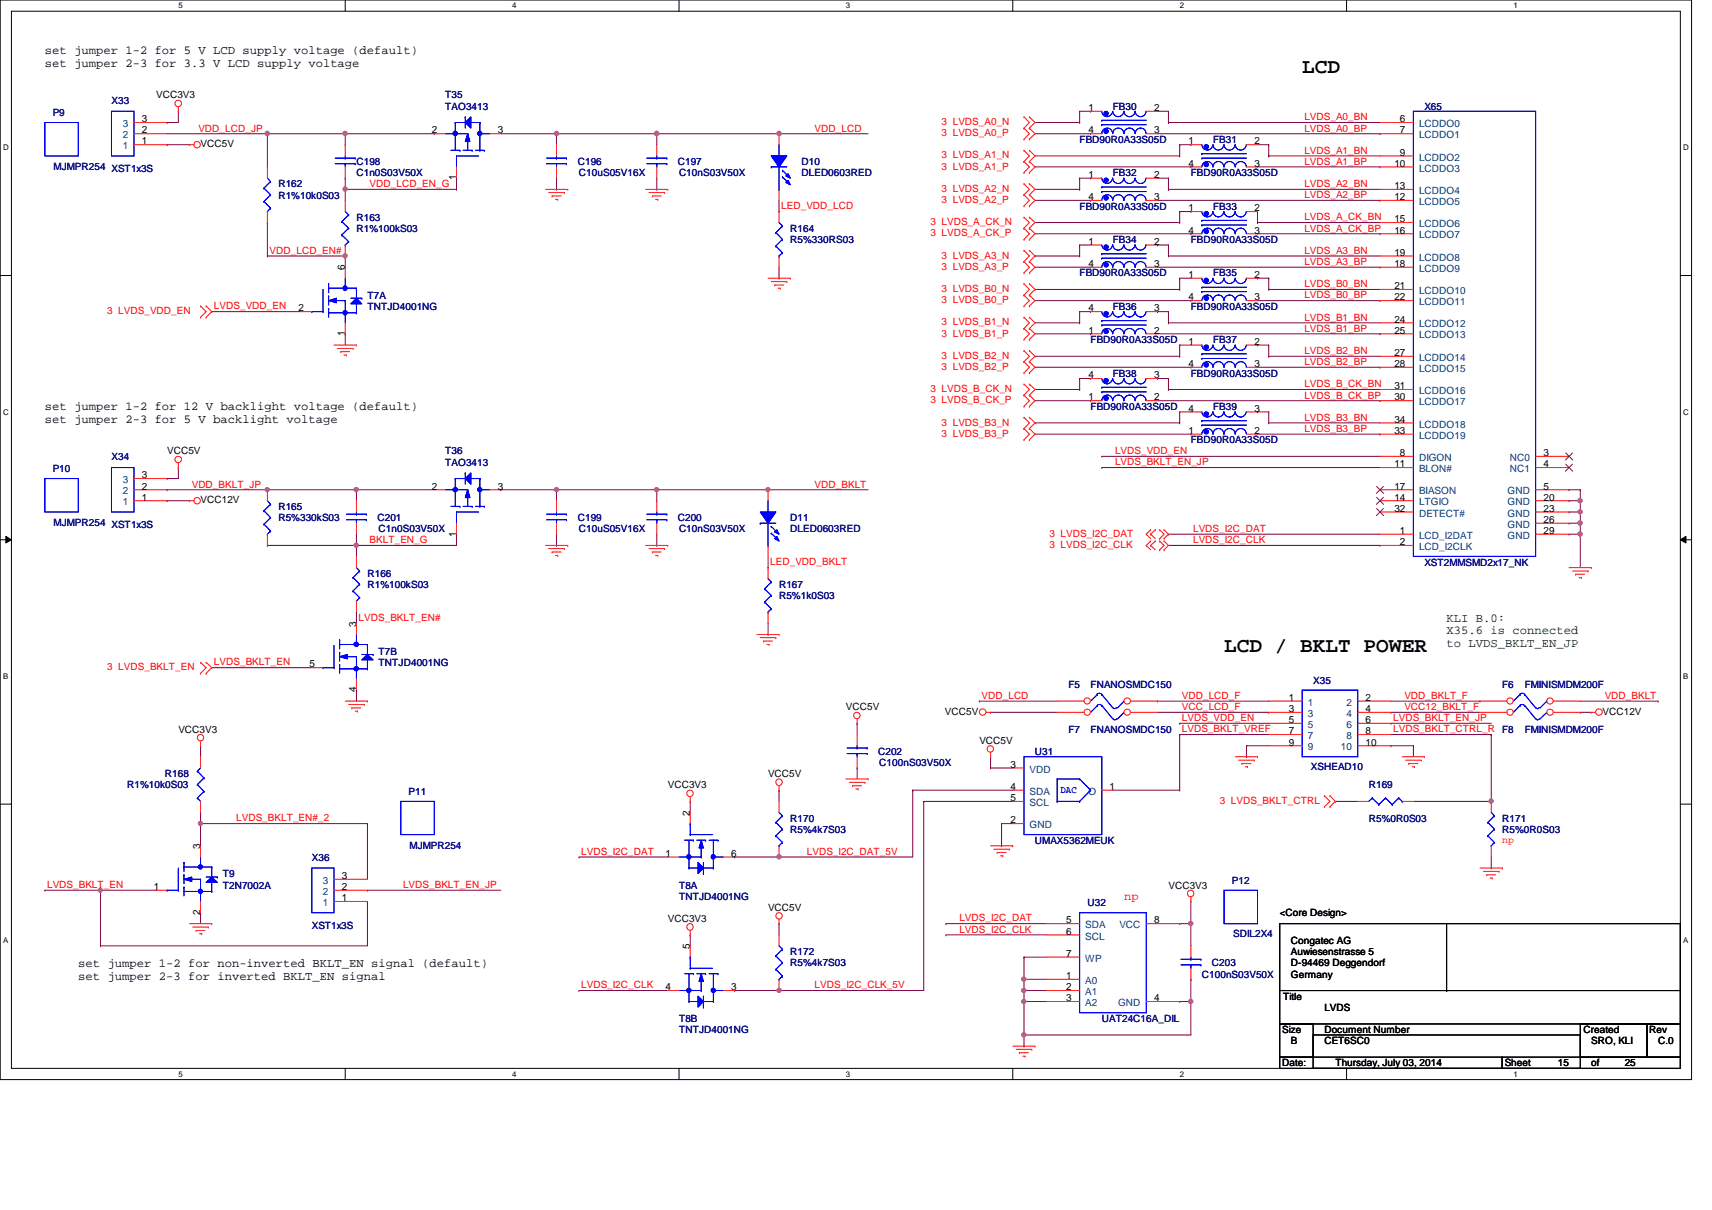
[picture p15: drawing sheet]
<svg xmlns="http://www.w3.org/2000/svg" width="297mm" height="210mm" viewBox="0 0 297 210" stroke-linecap="round" stroke-linejoin="round" font-family="sans-serif">
<defs><g id="words">
<g font-size="3.6">
<text x="225.9" y="12.7">LCD</text>
<text x="212.4" y="113.1">LCD / BKLT POWER</text>
</g>
<g font-size="2.1">
<text x="7.8" y="9.4">set jumper 1-2 for 5 V LCD supply voltage (default)</text>
<text x="7.8" y="11.6">set jumper 2-3 for 3.3 V LCD supply voltage</text>
<text x="7.8" y="71.2">set jumper 1-2 for 12 V backlight voltage (default)</text>
<text x="7.8" y="73.4">set jumper 2-3 for 5 V backlight voltage</text>
<text x="13.6" y="167.7">set jumper 1-2 for non-inverted BKLT_EN signal (default)</text>
<text x="13.6" y="169.9">set jumper 2-3 for inverted BKLT_EN signal</text>
</g>
<g font-size="2.1" fill="#004000">
<text x="251" y="107.8">KLI B.0:</text>
<text x="251" y="110.1">X35.6 is connected</text>
<text x="251" y="112.3">to LVDS_BKLT_EN_JP</text>
</g>
<text font-size="2.1" fill="#f00" x="195" y="156.1">np</text>
<g font-size="1.7">
<text x="27.1" y="17.1">VCC3V3</text>
<text x="24.6" y="23.2">2</text>
<text x="24.6" y="21.2">3</text>
<text x="74.9" y="23.2">2</text>
<text x="86.4" y="23.2">3</text>
<text x="188.8" y="19.3">1</text>
<text x="188.8" y="23.2">4</text>
<text x="200.2" y="23.2">3</text>
<text x="200.2" y="19.3">2</text>
<text x="242.9" y="21.2">6</text>
<text x="242.9" y="23.2">7</text>
<text x="24.6" y="25.1">1</text>
<text x="34.8" y="25.6">VCC5V</text>
<text x="206.2" y="25.1">1</text>
<text x="206.2" y="28.9">4</text>
<text x="217.6" y="28.9">3</text>
<text x="217.6" y="25.1">2</text>
<text x="241.9" y="28.9">10</text>
<text x="242.9" y="27">9</text>
<text x="79.2" y="31.3" transform="rotate(-90 79.2 31.3)">1</text>
<text x="188.8" y="30.9">1</text>
<text x="188.8" y="34.7">4</text>
<text x="200.2" y="34.7">3</text>
<text x="200.2" y="30.9">2</text>
<text x="241.9" y="32.8">13</text>
<text x="241.9" y="34.7">12</text>
<text x="206.2" y="36.7">1</text>
<text x="206.2" y="40.5">4</text>
<text x="217.6" y="40.5">3</text>
<text x="217.6" y="36.7">2</text>
<text x="241.9" y="38.6">15</text>
<text x="241.9" y="40.5">16</text>
<text x="59.9" y="46.9" transform="rotate(-90 59.9 46.9)">6</text>
<text x="188.8" y="42.5">1</text>
<text x="188.8" y="46.3">4</text>
<text x="200.2" y="46.3">3</text>
<text x="200.2" y="42.5">2</text>
<text x="241.9" y="44.4">19</text>
<text x="241.9" y="46.3">18</text>
<text x="206.2" y="48.2">1</text>
<text x="206.2" y="52.1">4</text>
<text x="217.6" y="52.1">3</text>
<text x="217.6" y="48.2">2</text>
<text x="241.9" y="50.2">21</text>
<text x="241.9" y="52.1">22</text>
<text x="51.8" y="54">2</text>
<text x="59.9" y="58.3" transform="rotate(-90 59.9 58.3)">1</text>
<text x="188.8" y="57.9">1</text>
<text x="188.8" y="54">4</text>
<text x="200.2" y="54">3</text>
<text x="200.2" y="57.9">2</text>
<text x="206.2" y="59.8">1</text>
<text x="217.6" y="59.8">2</text>
<text x="241.9" y="56">24</text>
<text x="241.9" y="57.9">25</text>
<text x="188.8" y="65.6">4</text>
<text x="200.2" y="65.6">3</text>
<text x="206.2" y="63.7">4</text>
<text x="217.6" y="63.7">3</text>
<text x="241.9" y="61.8">27</text>
<text x="241.9" y="63.7">28</text>
<text x="188.8" y="69.5">1</text>
<text x="200.2" y="69.5">2</text>
<text x="206.2" y="71.4">4</text>
<text x="217.6" y="71.4">3</text>
<text x="241.9" y="67.5">31</text>
<text x="241.9" y="69.5">30</text>
<text x="206.2" y="75.3">1</text>
<text x="217.6" y="75.3">2</text>
<text x="241.9" y="73.3">34</text>
<text x="241.9" y="75.3">33</text>
<text x="24.6" y="83">3</text>
<text x="29" y="78.8">VCC5V</text>
<text x="241.9" y="81.1">11</text>
<text x="242.9" y="79.1">8</text>
<text x="267.8" y="79.1">3</text>
<text x="267.8" y="81.1">4</text>
<text x="24.6" y="86.8">1</text>
<text x="24.6" y="84.9">2</text>
<text x="34.8" y="87.3">VCC12V</text>
<text x="74.9" y="84.9">2</text>
<text x="86.4" y="84.9">3</text>
<text x="241.9" y="84.9">17</text>
<text x="241.9" y="86.8">14</text>
<text x="241.9" y="88.8">32</text>
<text x="267.8" y="84.9">5</text>
<text x="267.8" y="86.8">20</text>
<text x="267.8" y="88.8">23</text>
<text x="79.2" y="93.1" transform="rotate(-90 79.2 93.1)">1</text>
<text x="242.9" y="94.6">2</text>
<text x="242.9" y="92.6">1</text>
<text x="267.8" y="90.7">26</text>
<text x="267.8" y="92.6">29</text>
<text x="61.8" y="108.7" transform="rotate(-90 61.8 108.7)">3</text>
<text x="53.7" y="115.8">5</text>
<text x="61.8" y="120.1" transform="rotate(-90 61.8 120.1)">4</text>
<text x="146.8" y="123.2">VCC5V</text>
<text x="164" y="124">VCC5V</text>
<text x="223.6" y="121.6">1</text>
<text x="223.6" y="123.5">3</text>
<text x="223.6" y="125.4">5</text>
<text x="236.9" y="121.6">2</text>
<text x="236.9" y="123.5">4</text>
<text x="236.9" y="125.4">6</text>
<text x="278" y="124">VCC12V</text>
<text x="30.9" y="127.1">VCC3V3</text>
<text x="169.9" y="129">VCC5V</text>
<text x="223.6" y="127.4">7</text>
<text x="223.6" y="129.3">9</text>
<text x="236.9" y="127.4">8</text>
<text x="236.9" y="129.3">10</text>
<text x="115.9" y="136.7">VCC3V3</text>
<text x="133.3" y="134.8">VCC5V</text>
<text x="175.3" y="133.2">3</text>
<text x="175.3" y="137">4</text>
<text x="192.5" y="137">1</text>
<text x="119.7" y="141.5" transform="rotate(-90 119.7 141.5)">2</text>
<text x="175.3" y="142.8">2</text>
<text x="175.3" y="139">5</text>
<text x="34.8" y="147.3" transform="rotate(-90 34.8 147.3)">3</text>
<text x="115.5" y="148.6">1</text>
<text x="126.9" y="148.6">6</text>
<text x="26.7" y="154.4">1</text>
<text x="59.3" y="154.4">2</text>
<text x="59.3" y="152.5">3</text>
<text x="202.7" y="154.1">VCC3V3</text>
<text x="34.8" y="158.7" transform="rotate(-90 34.8 158.7)">2</text>
<text x="59.3" y="156.3">1</text>
<text x="115.9" y="159.9">VCC3V3</text>
<text x="133.3" y="158">VCC5V</text>
<text x="185" y="160.2">5</text>
<text x="200.2" y="160.2">8</text>
<text x="222" y="159">&lt;Core Design&gt;</text>
<text x="119.7" y="164.7" transform="rotate(-90 119.7 164.7)">5</text>
<text x="185" y="162.1">6</text>
<text x="185" y="166">7</text>
<text x="224" y="163.8">Congatec AG</text>
<text x="224" y="165.7">Auwiesenstrasse 5</text>
<text x="224" y="167.6">D-94469 Deggendorf</text>
<text x="115.5" y="171.8">4</text>
<text x="126.9" y="171.8">3</text>
<text x="185" y="169.8">1</text>
<text x="185" y="171.8">2</text>
<text x="185" y="173.7">3</text>
<text x="200.2" y="173.7">4</text>
<text x="222.6" y="173.4">Title</text>
<text x="224" y="169.6">Germany</text>
<text x="222.5" y="179.2">Size</text>
<text x="229.8" y="179.2">Document Number</text>
<text x="229.8" y="175.3">LVDS</text>
<text x="274.7" y="179.2">Created</text>
<text x="286.1" y="179.2">Rev</text>
<text x="222.5" y="185">Date:</text>
<text x="224" y="181.1">B</text>
<text x="229.8" y="181.1">CET6SC0</text>
<text x="231.7" y="185">Thursday, July 03, 2014</text>
<text x="261.1" y="185">Sheet</text>
<text x="270.3" y="185">15</text>
<text x="276.1" y="181.1">SRO, KLI</text>
<text x="276.1" y="185">of</text>
<text x="281.9" y="185">25</text>
<text x="287.7" y="181.1">C.0</text>
</g>
<g font-size="1.7" fill="#000080">
<text x="77.3" y="17.1">T35</text>
<text x="9.1" y="20.2">P9</text>
<text x="19.3" y="18">X33</text>
<text x="77.3" y="19">TAO3413</text>
<text x="193.1" y="19">FB30</text>
<text x="247.1" y="19">X65</text>
<text x="9.3" y="29.4">MJMPR254 XST1x3S</text>
<text x="61.8" y="28.7">C198</text>
<text x="100.2" y="28.7">C196</text>
<text x="117.6" y="28.7">C197</text>
<text x="139.1" y="28.7">D10</text>
<text x="187.3" y="24.8">FBD90R0A33S05D</text>
<text x="210.5" y="24.8">FB31</text>
<text x="48.3" y="32.5">R162</text>
<text x="48.3" y="34.5">R1%10k0S03</text>
<text x="61.8" y="30.6">C1n0S03V50X</text>
<text x="100.5" y="30.6">C10uS05V16X</text>
<text x="117.8" y="30.6">C10nS03V50X</text>
<text x="139.1" y="30.6">DLED0603RED</text>
<text x="193.1" y="30.6">FB32</text>
<text x="206.6" y="30.6">FBD90R0A33S05D</text>
<text x="61.8" y="38.3">R163</text>
<text x="61.8" y="40.2">R1%100kS03</text>
<text x="137.1" y="40.2">R164</text>
<text x="187.3" y="36.4">FBD90R0A33S05D</text>
<text x="210.5" y="36.4">FB33</text>
<text x="137.1" y="42.2">R5%330RS03</text>
<text x="187.3" y="48">FBD90R0A33S05D</text>
<text x="193.1" y="42.2">FB34</text>
<text x="206.6" y="42.2">FBD90R0A33S05D</text>
<text x="210.5" y="48">FB35</text>
<text x="63.8" y="51.8">T7A</text>
<text x="63.8" y="53.8">TNTJD4001NG</text>
<text x="193.1" y="53.8">FB36</text>
<text x="206.6" y="53.8">FBD90R0A33S05D</text>
<text x="189.2" y="59.5">FBD90R0A33S05D</text>
<text x="210.5" y="59.5">FB37</text>
<text x="193.1" y="65.3">FB38</text>
<text x="206.6" y="65.3">FBD90R0A33S05D</text>
<text x="189.2" y="71.1">FBD90R0A33S05D</text>
<text x="210.5" y="71.1">FB39</text>
<text x="206.6" y="76.9">FBD90R0A33S05D</text>
<text x="9.1" y="81.9">P10</text>
<text x="19.3" y="79.8">X34</text>
<text x="77.3" y="78.8">T36</text>
<text x="77.3" y="80.8">TAO3413</text>
<text x="48.3" y="88.5">R165</text>
<text x="9.3" y="91.2">MJMPR254 XST1x3S</text>
<text x="48.3" y="90.4">R5%330kS03</text>
<text x="65.5" y="90.4">C201</text>
<text x="65.7" y="92.4">C1n0S03V50X</text>
<text x="100.2" y="90.4">C199</text>
<text x="100.5" y="92.4">C10uS05V16X</text>
<text x="117.6" y="90.4">C200</text>
<text x="117.8" y="92.4">C10nS03V50X</text>
<text x="137.1" y="90.4">D11</text>
<text x="137.1" y="92.4">DLED0603RED</text>
<text x="63.8" y="100.1">R166</text>
<text x="247.1" y="98.1">XST2MMSMD2x17_NK</text>
<text x="63.8" y="102">R1%100kS03</text>
<text x="135.2" y="102">R167</text>
<text x="135.2" y="103.9">R5%1k0S03</text>
<text x="65.7" y="113.6">T7B</text>
<text x="65.7" y="115.5">TNTJD4001NG</text>
<text x="185.4" y="119.4">F5</text>
<text x="189.2" y="119.4">FNANOSMDC150</text>
<text x="227.8" y="118.6">X35</text>
<text x="260.6" y="119.4">F6</text>
<text x="264.5" y="119.4">FMINISMDM200F</text>
<text x="152.4" y="131">C202</text>
<text x="179.6" y="131">U31</text>
<text x="185.4" y="127.1">F7</text>
<text x="189.2" y="127.1">FNANOSMDC150</text>
<text x="260.6" y="127.1">F8</text>
<text x="264.5" y="127.1">FMINISMDM200F</text>
<text x="22.1" y="136.7">R1%10k0S03</text>
<text x="28.6" y="134.8">R168</text>
<text x="70.9" y="137.9">P11</text>
<text x="152.6" y="132.9">C100nS03V50X</text>
<text x="227.5" y="133.6">XSHEAD10</text>
<text x="237.5" y="136.7">R169</text>
<text x="137.1" y="142.5">R170</text>
<text x="237.5" y="142.5">R5%0R0S03</text>
<text x="260.6" y="142.5">R171</text>
<text x="54.1" y="149.3">X36</text>
<text x="71.1" y="147.2">MJMPR254</text>
<text x="137.1" y="144.5">R5%4k7S03</text>
<text x="179.6" y="146.4">UMAX5362MEUK</text>
<text x="260.6" y="144.5">R5%0R0S03</text>
<text x="38.6" y="152.2">T9</text>
<text x="38.6" y="154.1">T2N7002A</text>
<text x="117.8" y="154.1">T8A</text>
<text x="213.7" y="153.4">P12</text>
<text x="54.1" y="161.1">XST1x3S</text>
<text x="117.8" y="156">TNTJD4001NG</text>
<text x="188.7" y="157.2">U32</text>
<text x="137.1" y="165.7">R172</text>
<text x="137.1" y="167.6">R5%4k7S03</text>
<text x="210.3" y="167.6">C203</text>
<text x="213.9" y="162.6">SDIL2X4</text>
<text x="208.5" y="169.6">C100nS03V50X</text>
<text x="117.8" y="177.3">T8B</text>
<text x="117.8" y="179.2">TNTJD4001NG</text>
<text x="191.2" y="177.3">UAT24C16A_DIL</text>
</g>
<g font-size="1.7" fill="#004080">
<text x="21.3" y="22.1">3</text>
<text x="246.2" y="22.1">LCDDO0</text>
<text x="21.3" y="25.9">1</text>
<text x="21.3" y="24">2</text>
<text x="246.2" y="24">LCDDO1</text>
<text x="246.2" y="27.9">LCDDO2</text>
<text x="246.2" y="29.8">LCDDO3</text>
<text x="246.2" y="33.7">LCDDO4</text>
<text x="246.2" y="35.6">LCDDO5</text>
<text x="246.2" y="39.4">LCDDO6</text>
<text x="246.2" y="41.4">LCDDO7</text>
<text x="246.2" y="45.2">LCDDO8</text>
<text x="246.2" y="47.2">LCDDO9</text>
<text x="246.2" y="51">LCDDO10</text>
<text x="246.2" y="53">LCDDO11</text>
<text x="246.2" y="56.8">LCDDO12</text>
<text x="246.2" y="58.7">LCDDO13</text>
<text x="246.2" y="62.6">LCDDO14</text>
<text x="246.2" y="64.5">LCDDO15</text>
<text x="246.2" y="68.4">LCDDO16</text>
<text x="246.2" y="70.3">LCDDO17</text>
<text x="246.2" y="74.2">LCDDO18</text>
<text x="246.2" y="76.1">LCDDO19</text>
<text x="21.3" y="83.8">3</text>
<text x="246.2" y="80">DIGON</text>
<text x="246.2" y="81.9">BLON#</text>
<text x="262" y="80">NC0</text>
<text x="262" y="81.9">NC1</text>
<text x="21.3" y="87.7">1</text>
<text x="21.3" y="85.8">2</text>
<text x="246.2" y="85.8">BIASON</text>
<text x="246.2" y="87.7">LTGIO</text>
<text x="246.2" y="89.6">DETECT#</text>
<text x="261.6" y="85.8">GND</text>
<text x="261.6" y="87.7">GND</text>
<text x="261.6" y="89.6">GND</text>
<text x="246.2" y="95.4">LCD_I2CLK</text>
<text x="246.2" y="93.5">LCD_I2DAT</text>
<text x="261.6" y="91.6">GND</text>
<text x="261.6" y="93.5">GND</text>
<text x="226.9" y="122.4">1</text>
<text x="226.9" y="124.4">3</text>
<text x="233.6" y="122.4">2</text>
<text x="233.6" y="124.4">4</text>
<text x="226.9" y="126.3">5</text>
<text x="226.9" y="128.2">7</text>
<text x="226.9" y="130.2">9</text>
<text x="232.7" y="130.2">10</text>
<text x="233.6" y="126.3">6</text>
<text x="233.6" y="128.2">8</text>
<text x="178.6" y="134">VDD</text>
<text x="178.6" y="137.9">SDA</text>
<text x="188.8" y="137.9">O</text>
<text x="178.6" y="143.7">GND</text>
<text x="178.6" y="139.8">SCL</text>
<text x="56" y="155.2">2</text>
<text x="56" y="153.3">3</text>
<text x="56" y="157.2">1</text>
<text x="188.3" y="161">SDA</text>
<text x="194.2" y="161">VCC</text>
<text x="188.3" y="163">SCL</text>
<text x="188.3" y="166.8">WP</text>
<text x="188.3" y="170.7">A0</text>
<text x="188.3" y="172.6">A1</text>
<text x="188.3" y="174.5">A2</text>
<text x="194" y="174.5">GND</text>
</g>
<g font-size="1.7" fill="#f00">
<text x="34.4" y="22.8">VDD_LCD_JP</text>
<text x="141.3" y="22.8">VDD_LCD</text>
<text x="163.4" y="21.7">3 LVDS_A0_N</text>
<text x="163.4" y="23.6">3 LVDS_A0_P</text>
<text x="226.3" y="22.8">LVDS_A0_BP</text>
<text x="226.3" y="20.9">LVDS_A0_BN</text>
<text x="163.4" y="27.5">3 LVDS_A1_N</text>
<text x="163.4" y="29.4">3 LVDS_A1_P</text>
<text x="226.3" y="28.6">LVDS_A1_BP</text>
<text x="226.3" y="26.7">LVDS_A1_BN</text>
<text x="64.1" y="32.5">VDD_LCD_EN_G</text>
<text x="163.4" y="33.3">3 LVDS_A2_N</text>
<text x="163.4" y="35.2">3 LVDS_A2_P</text>
<text x="226.3" y="34.4">LVDS_A2_BP</text>
<text x="226.3" y="32.5">LVDS_A2_BN</text>
<text x="135.5" y="36.3">LED_VDD_LCD</text>
<text x="161.5" y="39.1">3 LVDS_A_CK_N</text>
<text x="161.5" y="41">3 LVDS_A_CK_P</text>
<text x="226.3" y="40.2">LVDS_A_CK_BP</text>
<text x="226.3" y="38.2">LVDS_A_CK_BN</text>
<text x="46.8" y="44">VDD_LCD_EN#</text>
<text x="163.4" y="44.9">3 LVDS_A3_N</text>
<text x="163.4" y="46.8">3 LVDS_A3_P</text>
<text x="226.3" y="46">LVDS_A3_BP</text>
<text x="226.3" y="44">LVDS_A3_BN</text>
<text x="37.1" y="53.7">LVDS_VDD_EN</text>
<text x="163.4" y="50.7">3 LVDS_B0_N</text>
<text x="163.4" y="52.6">3 LVDS_B0_P</text>
<text x="226.3" y="51.8">LVDS_B0_BP</text>
<text x="226.3" y="49.8">LVDS_B0_BN</text>
<text x="18.6" y="54.5">3 LVDS_VDD_EN</text>
<text x="163.4" y="56.4">3 LVDS_B1_N</text>
<text x="163.4" y="58.4">3 LVDS_B1_P</text>
<text x="226.3" y="57.5">LVDS_B1_BP</text>
<text x="226.3" y="55.6">LVDS_B1_BN</text>
<text x="163.4" y="62.2">3 LVDS_B2_N</text>
<text x="163.4" y="64.2">3 LVDS_B2_P</text>
<text x="226.3" y="63.3">LVDS_B2_BP</text>
<text x="226.3" y="61.4">LVDS_B2_BN</text>
<text x="161.5" y="68">3 LVDS_B_CK_N</text>
<text x="161.5" y="70">3 LVDS_B_CK_P</text>
<text x="226.3" y="69.1">LVDS_B_CK_BP</text>
<text x="226.3" y="67.2">LVDS_B_CK_BN</text>
<text x="163.4" y="73.8">3 LVDS_B3_N</text>
<text x="163.4" y="75.7">3 LVDS_B3_P</text>
<text x="226.3" y="74.9">LVDS_B3_BP</text>
<text x="226.3" y="73">LVDS_B3_BN</text>
<text x="193.5" y="80.7">LVDS_BKLT_EN_JP</text>
<text x="193.5" y="78.8">LVDS_VDD_EN</text>
<text x="33.3" y="84.6">VDD_BKLT_JP</text>
<text x="141.3" y="84.6">VDD_BKLT</text>
<text x="64.1" y="94.2">BKLT_EN_G</text>
<text x="182.1" y="93.1">3 LVDS_I2C_DAT</text>
<text x="182.1" y="95">3 LVDS_I2C_CLK</text>
<text x="207" y="94.2">LVDS_I2C_CLK</text>
<text x="207" y="92.3">LVDS_I2C_DAT</text>
<text x="133.6" y="98.1">LED_VDD_BKLT</text>
<text x="62.2" y="107.7">LVDS_BKLT_EN#</text>
<text x="18.6" y="116.3">3 LVDS_BKLT_EN</text>
<text x="37.1" y="115.4">LVDS_BKLT_EN</text>
<text x="170.3" y="121.2">VDD_LCD</text>
<text x="205.1" y="123.2">VCC_LCD_F</text>
<text x="205.1" y="121.2">VDD_LCD_F</text>
<text x="205.1" y="125.1">LVDS_VDD_EN</text>
<text x="241.7" y="125.1">LVDS_BKLT_EN_JP</text>
<text x="243.7" y="123.2">VCC12_BKLT_F</text>
<text x="243.7" y="121.2">VDD_BKLT_F</text>
<text x="278.4" y="121.2">VDD_BKLT</text>
<text x="205.1" y="127">LVDS_BKLT_VREF</text>
<text x="241.7" y="127">LVDS_BKLT_CTRL_R</text>
<text x="41" y="142.5">LVDS_BKLT_EN#_2</text>
<text x="211.6" y="139.4">3 LVDS_BKLT_CTRL</text>
<text x="100.8" y="148.3">LVDS_I2C_DAT</text>
<text x="140" y="148.3">LVDS_I2C_DAT_5V</text>
<text x="260.6" y="146.2">np</text>
<text x="8.2" y="154.1">LVDS_BKLT_EN</text>
<text x="69.9" y="154.1">LVDS_BKLT_EN_JP</text>
<text x="166.5" y="161.8">LVDS_I2C_CLK</text>
<text x="166.5" y="159.9">LVDS_I2C_DAT</text>
<text x="100.8" y="171.4">LVDS_I2C_CLK</text>
<text x="141.3" y="171.4">LVDS_I2C_CLK_5V</text>
</g>
<text font-size="1.7" fill="#00f" x="184" y="137.5">DAC</text>
<g font-size="1.4">
<text x="30.9" y="1.4">5</text>
<text x="88.9" y="1.4">4</text>
<text x="146.8" y="1.4">3</text>
<text x="204.7" y="1.4">2</text>
<text x="262.6" y="1.4">1</text>
<text x=".5" y="26.1">D</text>
<text x="292.1" y="26.1">D</text>
<text x=".5" y="71.9">C</text>
<text x="292.1" y="71.9">C</text>
<text x=".5" y="117.8">B</text>
<text x="292.1" y="117.8">B</text>
<text x=".5" y="163.6">A</text>
<text x="292.1" y="163.6">A</text>
<text x="30.9" y="186.8">5</text>
<text x="88.9" y="186.8">4</text>
<text x="146.8" y="186.8">3</text>
<text x="204.7" y="186.8">2</text>
<text x="262.6" y="186.8">1</text>
</g>
</g></defs>
<path d="M0 0h293.5v187.3h-293.5zM2 1.9h289.5v183.4h-289.5z" fill="none" stroke="#000" stroke-width=".17"/>
<g fill="#fff">
<path d="M30.9 .2h.8v1.5h-.8z"/>
<path d="M30.9 185.5h.8v1.6h-.8z"/>
</g>
<path d="M59.9 0v1.9M59.9 185.3v2" fill="none" stroke="#000" stroke-width=".17"/>
<g fill="#fff">
<path d="M88.9 .2h.7v1.5h-.7z"/>
<path d="M88.9 185.5h.7v1.6h-.7z"/>
</g>
<path d="M117.8 0v1.9M117.8 185.3v2" fill="none" stroke="#000" stroke-width=".17"/>
<g fill="#fff">
<path d="M146.8 .2h.7v1.5h-.7z"/>
<path d="M146.8 185.5h.7v1.6h-.7z"/>
</g>
<path d="M175.7 0v1.9M175.7 185.3v2" fill="none" stroke="#000" stroke-width=".17"/>
<g fill="#fff">
<path d="M204.7 .2h.7v1.5h-.7z"/>
<path d="M204.7 185.5h.7v1.6h-.7z"/>
</g>
<path d="M233.6 0v1.9M233.6 185.3v2" fill="none" stroke="#000" stroke-width=".17"/>
<g fill="#fff">
<path d="M262.6 .2h.8v1.5h-.8z"/>
<path d="M262.6 185.5h.8v1.6h-.8z"/>
<path d="M.5 24.8h1v1.6h-1z"/>
<path d="M292.1 24.8h.9v1.6h-.9z"/>
<path d="M.5 70.7h1v1.5h-1z"/>
<path d="M292.1 70.7h.9v1.5h-.9z"/>
</g>
<path d="M0 47.8h2M291.5 47.8h2" fill="none" stroke="#000" stroke-width=".17"/>
<g fill="#fff">
<path d="M.5 116.5h.9v1.6h-.9z"/>
<path d="M292.1 116.5h.8v1.6h-.8z"/>
</g>
<path d="M0 93.6h2M1 93l1 .6-1 .6zM291.5 93.6l1-.6v1.2zM291.5 93.6h2" fill="none" stroke="#000" stroke-width=".17"/>
<path d="M1 93l1 .6-1 .6zM291.5 93.6l1-.6v1.2z" fill="#000"/>
<g fill="#fff">
<path d="M.5 162.4h.9v1.5h-.9z"/>
<path d="M292.1 162.4h.8v1.5h-.8z"/>
</g>
<path d="M0 139.5h2M291.5 139.5h2" fill="none" stroke="#000" stroke-width=".17"/>
<path d="M272.2 85h.1M272.2 86.9h.1M272.2 85h2M272.2 86.9h2M274.2 85h.1M274.2 86.9h.1M274.2 85v3.8" fill="none" stroke="#800040" stroke-width=".17"/>
<circle cx="274.1" cy="86.9" r=".38" fill="#f0f"/>
<circle cx="274.1" cy="86.9" r=".38" fill="none" stroke="#f0f" stroke-width=".17"/>
<path d="M272.2 88.8h.1M272.2 88.8h2M274.2 88.8h.1M274.2 88.8v2" fill="none" stroke="#800040" stroke-width=".17"/>
<circle cx="274.2" cy="88.8" r=".37" fill="#f0f"/>
<circle cx="274.2" cy="88.8" r=".37" fill="none" stroke="#f0f" stroke-width=".17"/>
<path d="M272.2 90.8h.1M272.2 90.8h2M274.2 92.7h.1M274.2 92.7v5.8" fill="none" stroke="#800040" stroke-width=".17"/>
<circle cx="274.2" cy="92.6" r=".37" fill="#f0f"/>
<circle cx="274.2" cy="92.6" r=".37" fill="none" stroke="#f0f" stroke-width=".17"/>
<g fill="none" stroke="#800040" stroke-width=".17">
<path d="M187.3 19.3h.1M187.3 19.3v2M187.3 19.3h1.9M189.2 19.3h.1M200.8 19.3h1.9M202.7 19.3h.1M202.7 19.3v2M179.6 23.2h9.6M179.6 21.3h7.7M179.6 29h27M179.6 27.1h25.1M179.6 34.8h9.6"/>
<path d="M179.6 32.9h7.7M179.6 38.6h25.1M187.3 21.3h.1M187.3 32.9h.1M187.3 30.9h.1M187.3 30.9v2M187.3 30.9h1.9M189.2 23.2h.1M189.2 34.8h.1M189.2 30.9h.1M200.8 23.2h38.6M200.8 34.8h38.6"/>
<path d="M200.8 30.9h1.9M202.7 21.3h.1M202.7 30.9h.1M202.7 32.9h.1M202.7 21.3h36.7M202.7 30.9v2M202.7 32.9h36.7M204.7 27.1h.1M204.7 25.1h.1M204.7 38.6h.1M204.7 36.7h.1M204.7 25.1v2"/>
<path d="M204.7 36.7v1.9M204.7 25.1h1.9M204.7 36.7h1.9M206.6 29h.1M206.6 25.1h.1M206.6 36.7h.1M218.2 38.6h.1M218.2 29h21.2M218.2 25.1h1.9M218.2 38.6h21.2M218.2 36.7v1.9M220.1 25.1h.1"/>
<path d="M220.1 27.1h.1M220.1 27.1h19.3M220.1 25.1v2M239.4 23.2h.1M239.4 29h.1M239.4 34.8h.1M179.6 44.4h.1M179.6 50.2h.1M179.6 40.6h27M179.6 46.4h9.6M179.6 44.4h7.7M179.6 52.2h27"/>
<path d="M179.6 50.2h25.1M179.6 57.9h9.6M179.6 56h7.7M187.3 42.5h.1M187.3 44.4h.1M187.3 56h.1M187.3 54.1h.1M187.3 42.5v1.9M187.3 54.1v1.9M187.3 42.5h1.9M187.3 54.1h1.9M189.2 46.4h.1"/>
<path d="M189.2 57.9h.1M189.2 54.1h.1M200.8 42.5h.1M200.8 54.1h.1M200.8 46.4h38.6M200.8 42.5h1.9M200.8 57.9h38.6M200.8 54.1h1.9M202.7 44.4h.1M202.7 42.5h.1M202.7 56h.1M202.7 54.1h.1"/>
<path d="M202.7 42.5v1.9M202.7 54.1v1.9M202.7 44.4h36.7M202.7 56h36.7M204.7 48.3h.1M204.7 50.2h.1M204.7 59.9h.1M204.7 48.3v1.9M204.7 59.9v1.9M204.7 48.3h1.9M204.7 59.9h1.9M206.6 40.6h.1"/>
<path d="M206.6 52.2h.1M218.2 48.3h.1M218.2 59.9h.1M218.2 40.6h21.2M218.2 52.2h21.2M218.2 48.3h1.9M218.2 59.9h1.9M220.1 50.2h.1M220.1 48.3h.1M220.1 59.9h.1M220.1 48.3v1.9M220.1 59.9v1.9"/>
<path d="M220.1 50.2h19.3M239.4 40.6h.1M239.4 46.4h.1M239.4 52.2h.1M239.4 57.9h.1M179.6 61.8h.1M179.6 73.4h.1M179.6 63.7h27M179.6 61.8h25.1M179.6 69.5h9.6M179.6 67.6h7.7M179.6 75.3h27"/>
<path d="M179.6 73.4h25.1M187.3 67.6h.1M187.3 65.7h.1M187.3 65.7v1.9M187.3 65.7h1.9M189.2 69.5h.1M189.2 65.7h.1M191.2 79.2h.1M191.2 79.2h48.2M200.8 65.7h.1M200.8 69.5h38.6M200.8 65.7h1.9"/>
<path d="M202.7 67.6h.1M202.7 65.7h.1M202.7 65.7v1.9M202.7 67.6h36.7M204.7 61.8h.1M204.7 71.5h.1M204.7 73.4h.1M204.7 71.5v1.9M204.7 71.5h1.9M206.6 63.7h.1M206.6 75.3h.1M218.2 71.5h.1"/>
<path d="M218.2 63.7h21.2M218.2 75.3h21.2M218.2 71.5h1.9M220.1 61.8h.1M220.1 73.4h.1M220.1 71.5h.1M220.1 71.5v1.9M220.1 61.8h19.3M220.1 73.4h19.3M239.4 63.7h.1M239.4 69.5h.1M239.4 75.3h.1"/>
<path d="M96.6 94.6h.1M96.6 92.7v1.9M114 94.6h.1M114 92.7v1.9M133.3 85h.1M133.3 85h17.3M191.2 81.1h.1M191.2 81.1h48.2M202.7 92.7h.1M202.7 92.7h36.7M202.7 94.6h36.7M239.4 94.6h.1"/>
<path d="M272.2 92.7h.1M272.2 92.7h2M216.3 129.4h.1M216.3 131.3h.1M216.3 129.4h3.8M216.3 129.4v1.9M241.3 129.4h.1M241.3 129.4h3.9M245.2 129.4h.1M245.2 129.4v1.9"/>
</g>
<circle cx="133.2" cy="84.9" r=".37" fill="#f0f"/>
<circle cx="133.2" cy="84.9" r=".37" fill="none" stroke="#f0f" stroke-width=".17"/>
<path d="M96.6 85h.1M96.6 85h17.4" fill="none" stroke="#800040" stroke-width=".17"/>
<circle cx="113.9" cy="84.9" r=".37" fill="#f0f"/>
<circle cx="113.9" cy="84.9" r=".37" fill="none" stroke="#f0f" stroke-width=".17"/>
<circle cx="96.6" cy="84.9" r=".37" fill="#f0f"/>
<circle cx="96.6" cy="84.9" r=".37" fill="none" stroke="#f0f" stroke-width=".17"/>
<path d="M96.6 23.2h.1M96.6 23.2h17.4" fill="none" stroke="#800040" stroke-width=".17"/>
<circle cx="113.9" cy="23.2" r=".38" fill="#f0f"/>
<circle cx="113.9" cy="23.2" r=".38" fill="none" stroke="#f0f" stroke-width=".17"/>
<circle cx="96.6" cy="23.2" r=".38" fill="#f0f"/>
<circle cx="96.6" cy="23.2" r=".38" fill="none" stroke="#f0f" stroke-width=".17"/>
<path d="M135.2 23.2h.1M135.2 23.2h15.4" fill="none" stroke="#800040" stroke-width=".17"/>
<circle cx="135.2" cy="23.2" r=".38" fill="#f0f"/>
<circle cx="135.2" cy="23.2" r=".38" fill="none" stroke="#f0f" stroke-width=".17"/>
<path d="M29 23.2h17.4M46.4 23.2h.1M61.8 85h.1M61.8 85h13.5" fill="none" stroke="#800040" stroke-width=".17"/>
<circle cx="61.8" cy="84.9" r=".37" fill="#f0f"/>
<circle cx="61.8" cy="84.9" r=".37" fill="none" stroke="#f0f" stroke-width=".17"/>
<g fill="none" stroke="#800040" stroke-width=".17">
<path d="M30.9 19.3h.1M30.9 19.3v2h-1.9M29 25.1h.1M29 21.3h.1M29 25.1h3.9M46.4 23.2h13.5M59.9 25.1h.1M59.9 23.2h.1M59.9 23.2v1.9M29 83h.1M29 86.9h.1M29 85h.1"/>
<path d="M29 86.9h3.9M29 85h17.4M30.9 81.1h.1M30.9 81.1v1.9h-1.9"/>
</g>
<circle cx="46.4" cy="23.2" r=".38" fill="#f0f"/>
<circle cx="46.4" cy="23.2" r=".38" fill="none" stroke="#f0f" stroke-width=".17"/>
<circle cx="59.9" cy="23.2" r=".38" fill="#f0f"/>
<circle cx="59.9" cy="23.2" r=".38" fill="none" stroke="#f0f" stroke-width=".17"/>
<path d="M46.4 44.4h.1M46.4 44.4h13.5" fill="none" stroke="#800040" stroke-width=".17"/>
<circle cx="59.9" cy="44.4" r=".37" fill="#f0f"/>
<circle cx="59.9" cy="44.4" r=".37" fill="none" stroke="#f0f" stroke-width=".17"/>
<g fill="none" stroke="#800040" stroke-width=".17">
<path d="M46.4 38.6h.1M46.4 29h.1M46.4 23.2v5.8M46.4 38.6v5.8M59.9 32.9h.1M59.9 32.9v1.9M59.9 23.2h15.4M59.9 32.9h19.3M75.3 23.2h.1M79.2 32.9h.1M59.9 57.9h.1M59.9 46.4h.1"/>
<path d="M59.9 44.4v2M59.9 57.9v2"/>
</g>
<circle cx="59.9" cy="32.8" r=".38" fill="#f0f"/>
<circle cx="59.9" cy="32.8" r=".38" fill="none" stroke="#f0f" stroke-width=".17"/>
<g fill="none" stroke="#800040" stroke-width=".17">
<path d="M59.9 30.9h.1M59.9 30.9v2M79.2 30.9h.1M79.2 30.9v2M46.4 94.6h.1M46.4 94.6h15.4M61.8 94.6h.1M61.8 92.7h.1M61.8 92.7v3.8M61.8 119.7h.1M61.8 106.2h.1M61.8 106.2v1.9"/>
<path d="M61.8 119.7v1.9"/>
</g>
<circle cx="61.8" cy="94.6" r=".37" fill="#f0f"/>
<circle cx="61.8" cy="94.6" r=".37" fill="none" stroke="#f0f" stroke-width=".17"/>
<path d="M46.4 85h.1M46.4 85h15.4M61.8 85h.1M61.8 85v1.9" fill="none" stroke="#800040" stroke-width=".17"/>
<circle cx="46.4" cy="84.9" r=".37" fill="#f0f"/>
<circle cx="46.4" cy="84.9" r=".37" fill="none" stroke="#f0f" stroke-width=".17"/>
<g fill="none" stroke="#800040" stroke-width=".17">
<path d="M86.9 23.2h9.7M96.6 32.9h.1M96.6 23.2h.1M96.6 23.2v1.9M96.6 30.9v2M114 32.9h.1M114 23.2h.1M114 23.2v1.9M114 30.9v2M135.2 36.7h.1M135.2 34.8v1.9M36.7 54.1h.1"/>
<path d="M36.7 54.1h15.5M135.2 48.3h.1M135.2 46.4v1.9M61.8 94.6h.1M79.2 92.7h.1M79.2 92.7v1.9h-17.4M86.9 85h.1M86.9 85h9.7v1.9M96.6 86.9h.1M114 85h.1M114 86.9h.1M114 85v1.9"/>
<path d="M114 85h19.3M133.3 98.5h.1M133.3 96.5v2M36.7 115.8h.1M36.7 115.8h17.4M133.3 110.1h.1M133.3 108.1v2M17.4 154.4h.1M17.4 154.4h9.7"/>
</g>
<circle cx="17.4" cy="154.4" r=".38" fill="#f0f"/>
<circle cx="17.4" cy="154.4" r=".38" fill="none" stroke="#f0f" stroke-width=".17"/>
<g fill="none" stroke="#800040" stroke-width=".17">
<path d="M7.8 154.4h.1M7.8 154.4h9.6M17.4 154.4h.1M17.4 154.4v9.7M34.8 142.9h.1M34.8 158.3h.1M34.8 142.9v3.8M34.8 158.3v1.9M34.8 142.9h29M63.8 156.4h.1M63.8 142.9h.1M63.8 156.4v7.7h-46.4"/>
<path d="M63.8 142.9v9.6M17.4 164.1h.1"/>
</g>
<circle cx="34.8" cy="142.8" r=".37" fill="#f0f"/>
<circle cx="34.8" cy="142.8" r=".37" fill="none" stroke="#f0f" stroke-width=".17"/>
<g fill="none" stroke="#800040" stroke-width=".17">
<path d="M119.8 139h.1M119.8 139v1.9M34.8 140.9h.1M34.8 140.9v2M63.8 154.4h.1M63.8 154.4h23.1M100.5 148.7h.1M100.5 148.7h15.4M135.2 148.7h.1M135.2 148.7h23.2M100.5 171.8h.1M100.5 171.8h15.4"/>
<path d="M119.8 162.2h.1M119.8 162.2v1.9"/>
</g>
<circle cx="135.2" cy="148.6" r=".38" fill="#f0f"/>
<circle cx="135.2" cy="148.6" r=".38" fill="none" stroke="#f0f" stroke-width=".17"/>
<path d="M135.2 171.8h.1M135.2 171.8h25.1" fill="none" stroke="#800040" stroke-width=".17"/>
<circle cx="135.2" cy="171.8" r=".37" fill="#f0f"/>
<circle cx="135.2" cy="171.8" r=".37" fill="none" stroke="#f0f" stroke-width=".17"/>
<path d="M135.2 137.1h.1M135.2 137.1v1.9M241.3 127.4h17.4M245.2 139h13.5M258.7 127.4h.1M258.7 139h.1M258.7 127.4v11.6M135.2 160.2h.1M135.2 160.2v2" fill="none" stroke="#800040" stroke-width=".17"/>
<circle cx="258.7" cy="139" r=".38" fill="#f0f"/>
<circle cx="258.7" cy="139" r=".38" fill="none" stroke="#f0f" stroke-width=".17"/>
<g fill="none" stroke="#800040" stroke-width=".17">
<path d="M34.8 129.4h.1M34.8 129.4v1.9M148.7 133.2h.1M148.7 125.5h.1M148.7 125.5v1.9M148.7 133.2v1.9M158.4 137.1h.1M158.4 137.1h17.3M158.4 137.1v11.6M160.3 139h.1M160.3 139h15.4M160.3 139v32.8"/>
<path d="M169.9 121.6h.1M169.9 121.6h13.5M171.9 123.6h.1M171.9 133.2h.1M171.9 131.3h.1M171.9 123.6h11.5M171.9 133.2h3.8M171.9 131.3v1.9M193.1 137.1h11.6M200.8 121.6h.1M200.8 123.6h19.3M200.8 121.6h19.3"/>
<path d="M204.7 125.5h.1M204.7 127.4h.1M204.7 137.1h.1M204.7 125.5h15.4M204.7 127.4h15.4M204.7 127.4v9.7M220.1 123.6h.1M231.7 139h.1M231.7 139h3.9M241.3 123.6h.1M241.3 123.6h15.5M241.3 121.6h15.5"/>
<path d="M256.8 121.6h.1M274.2 123.6h.1M274.2 123.6h1.9M274.2 121.6h13.5M287.7 121.6h.1M127.5 148.7h.1M127.5 148.7h7.7M173.8 142.9h.1M173.8 146.7h.1M173.8 142.9h1.9M173.8 142.9v3.8M127.5 171.8h.1"/>
<path d="M127.5 171.8h7.7M164.1 162.2h.1M164.1 160.2h.1M164.1 162.2h17.4M164.1 160.2h17.4M177.7 166h.1M177.7 169.9h.1M177.7 179.5v2M177.7 166h3.8M177.7 169.9h3.8M177.7 181.5h.1"/>
</g>
<circle cx="177.6" cy="169.9" r=".37" fill="#f0f"/>
<circle cx="177.6" cy="169.9" r=".37" fill="none" stroke="#f0f" stroke-width=".17"/>
<path d="M177.7 166h.1M177.7 171.8h.1M177.7 173.7h.1M177.7 166v3.9M177.7 171.8h3.8M177.7 173.7h3.8M204.7 173.7h.1M204.7 173.7h1.9M206.6 173.7h.1M206.6 173.7v5.8" fill="none" stroke="#800040" stroke-width=".17"/>
<circle cx="206.6" cy="173.7" r=".38" fill="#f0f"/>
<circle cx="206.6" cy="173.7" r=".38" fill="none" stroke="#f0f" stroke-width=".17"/>
<path d="M177.7 179.5h.1M177.7 179.5h28.9" fill="none" stroke="#800040" stroke-width=".17"/>
<circle cx="177.6" cy="179.5" r=".37" fill="#f0f"/>
<circle cx="177.6" cy="179.5" r=".37" fill="none" stroke="#f0f" stroke-width=".17"/>
<path d="M177.7 173.7h.1M177.7 173.7v5.8" fill="none" stroke="#800040" stroke-width=".17"/>
<circle cx="177.6" cy="173.7" r=".38" fill="#f0f"/>
<circle cx="177.6" cy="173.7" r=".38" fill="none" stroke="#f0f" stroke-width=".17"/>
<path d="M177.7 171.8h.1M177.7 171.8v1.9" fill="none" stroke="#800040" stroke-width=".17"/>
<circle cx="177.6" cy="171.8" r=".37" fill="#f0f"/>
<circle cx="177.6" cy="171.8" r=".37" fill="none" stroke="#f0f" stroke-width=".17"/>
<path d="M177.7 169.9h.1M177.7 169.9v1.9M206.6 169.9h.1M206.6 160.2h.1M206.6 160.2v3.9M206.6 169.9v3.8" fill="none" stroke="#800040" stroke-width=".17"/>
<circle cx="206.6" cy="160.2" r=".37" fill="#f0f"/>
<circle cx="206.6" cy="160.2" r=".37" fill="none" stroke="#f0f" stroke-width=".17"/>
<path d="M114 23.2h.1M114 23.2h21.2M204.7 160.2h.1M204.7 160.2h1.9" fill="none" stroke="#800040" stroke-width=".17"/>
<circle cx="113.9" cy="23.2" r=".38" fill="#f0f"/>
<circle cx="113.9" cy="23.2" r=".38" fill="none" stroke="#f0f" stroke-width=".17"/>
<path d="M274.2 90.8h.1M274.2 90.8v1.9M206.6 156.4v3.8M258.7 150.6h.1M258.7 148.7v1.9M206.6 160.2h.1" fill="none" stroke="#800040" stroke-width=".17"/>
<circle cx="274.1" cy="90.7" r=".38" fill="#f0f"/>
<circle cx="274.1" cy="90.7" r=".38" fill="none" stroke="#f0f" stroke-width=".17"/>
<path d="M241.3 125.5h.1M241.3 125.5h17.4" fill="none" stroke="#800040" stroke-width=".17"/>
<g fill="none" stroke="#f00" stroke-width=".17">
<path d="M30.9 19.3h.1M30.9 18.5v.8M32.9 25.1h.1M32.9 25.1h.8M59.9 25.1v2M59.9 29v1.9M94.7 32.9h3.8M95.2 33.4h2.7M95.8 34h.1M95.8 34h1.6M96.4 34.6h.4M96.8 34.6h.1"/>
<path d="M97.9 33.4h.1M98.5 32.9h.1M112 32.9h3.9M112.6 33.4h2.7M113.2 34h.1M113.2 34h1.5M113.7 34.6h.4M114.1 34.6h.1M115.3 33.4h.1M115.9 32.9h.1M177.7 20.3h.1M177.7 22.2h.1"/>
<path d="M177.7 24.1h.1M177.7 26.1h.1M177.7 28h.1M177.7 29.9h.1M177.7 31.9h.1M177.7 33.8h.1M177.7 35.7h.1M177.7 37.7h.1M177.7 39.6h.1M177.7 20.3l.9 1-.9 .9M177.7 22.2l.9 1-.9 .9M177.7 26.1l.9 1-.9 .9"/>
<path d="M177.7 28l.9 1-.9 .9M177.7 31.9l.9 1-.9 .9M177.7 33.8l.9 1-.9 .9M177.7 37.7l.9 .9-.9 1M177.7 39.6l.9 1-.9 .9M178.6 22.2h.1M178.6 20.3h.1M178.6 24.1h.1M178.6 28h.1M178.6 26.1h.1M178.6 29.9h.1M178.6 33.8h.1"/>
<path d="M178.6 31.9h.1M178.6 35.7h.1M178.6 39.6h.1M178.6 37.7h.1M178.6 20.3l1 1-1 .9M178.6 22.2l1 1-1 .9M178.6 26.1l1 1-1 .9M178.6 28l1 1-1 .9M178.6 31.9l1 1-1 .9M178.6 33.8l1 1-1 .9M178.6 37.7l1 .9-1 1M178.6 39.6l1 1-1 .9"/>
<path d="M34.8 53.1h.1M34.8 55h.1M34.8 53.1l1 1-1 .9M35.8 55h.1M35.8 53.1h.1M35.8 53.1l.9 1-.9 .9M58 59.9h3.8M61.8 59.9h.1M133.3 48.3h3.8M133.8 48.9h2.7M134.4 49.4h.1M134.4 49.4h1.6"/>
<path d="M135 50h.4M135.4 50h.1M136.5 48.9h.1M137.1 48.3h.1M177.7 41.5h.1M177.7 43.4h.1M177.7 45.4h.1M177.7 47.3h.1M177.7 49.2h.1M177.7 51.2h.1M177.7 53.1h.1M177.7 55h.1"/>
<path d="M177.7 57h.1M177.7 58.9h.1M177.7 43.4l.9 1-.9 1M177.7 45.4l.9 1-.9 .9M177.7 49.2l.9 1-.9 1M177.7 51.2l.9 1-.9 .9M177.7 55l.9 1-.9 1M177.7 57l.9 .9-.9 1M178.6 41.5h.1M178.6 45.4h.1M178.6 43.4h.1M178.6 47.3h.1"/>
<path d="M178.6 51.2h.1M178.6 49.2h.1M178.6 53.1h.1M178.6 57h.1M178.6 55h.1M178.6 58.9h.1M178.6 43.4l1 1-1 1M178.6 45.4l1 1-1 .9M178.6 49.2l1 1-1 1M178.6 51.2l1 1-1 .9M178.6 55l1 1-1 1M178.6 57l1 .9-1 1"/>
<path d="M58.5 60.5h2.8M59.1 61h.1M59.1 61h1.6M59.7 61.6h.4M60.1 61.6h.1M61.3 60.5h.1M177.7 60.8h.1M177.7 62.7h.1M177.7 64.7h.1M177.7 66.6h.1M177.7 68.5h.1M177.7 70.5h.1"/>
<path d="M177.7 72.4h.1M177.7 74.3h.1M177.7 76.3h.1M177.7 60.8l.9 1-.9 .9M177.7 62.7l.9 1-.9 1M177.7 66.6l.9 1-.9 .9M177.7 68.5l.9 1-.9 1M177.7 72.4l.9 1-.9 .9M177.7 74.3l.9 1-.9 1M178.6 62.7h.1M178.6 60.8h.1M178.6 64.7h.1"/>
<path d="M178.6 68.5h.1M178.6 66.6h.1M178.6 70.5h.1M178.6 74.3h.1M178.6 72.4h.1M178.6 76.3h.1M178.6 60.8l1 1-1 .9M178.6 62.7l1 1-1 1M178.6 66.6l1 1-1 .9M178.6 68.5l1 1-1 1M178.6 72.4l1 1-1 .9M178.6 74.3l1 1-1 1"/>
<path d="M30.9 81.1h.1M30.9 80.3v.8M32.9 86.9h.1M32.9 86.9h.8M94.7 94.6h3.8M95.2 95.2h2.7M95.8 95.8h.1M95.8 95.8h1.6M96.4 96.4h.4M96.8 96.4h.1M97.9 95.2h.1M98.5 94.6h.1"/>
<path d="M112 94.6h3.9M112.6 95.2h2.7M113.2 95.8h.1M113.2 95.8h1.5M113.7 96.4h.4M114.1 96.4h.1M115.3 95.2h.1M115.9 94.6h.1M198.9 92.7h.1M198.9 94.6h.1M198.9 92.7l.7 .7M198.9 94.6l.7 .8"/>
<path d="M199.6 91.9h.1M199.6 92.7h.1M199.6 93.9h.1M199.6 94.6h.1M199.6 91.9l-.7 .8M199.6 92.7l.8 .7M199.6 93.9l-.7 .7M199.6 94.6l.8 .8M200.4 91.9h.1M200.4 93.9h.1M200.4 91.9l-.8 .8M200.4 93.9l-.8 .7"/>
<path d="M201.2 93.4h.1M201.2 91.9h.1M201.2 95.4h.1M201.2 93.9h.1M201.2 91.9l.8 .8-.8 .7M201.2 93.9l.8 .7-.8 .8M202 93.4h.1M202 91.9h.1M202 95.4h.1M202 93.9h.1M202 91.9l.7 .8-.7 .7M202 93.9l.7 .7-.7 .8"/>
<path d="M272.2 98.5h3.9M272.8 99.1h2.7M273.4 99.6h.1M273.4 99.6h1.6M275.5 99.1h.1M276.1 98.5h.1M34.8 114.9h.1M34.8 116.8h.1M34.8 114.9l1 .9-1 1M35.8 116.8h.1M35.8 114.9h.1M35.8 114.9l.9 .9-.9 1"/>
<path d="M131.3 110.1h3.9M131.9 110.6h2.7M132.5 111.2h.1M132.5 111.2h1.5M133.1 111.8h.3M133.4 111.8h.1M134.6 110.6h.1M135.2 110.1h.1M274 100.2h.4M274.4 100.2h.1M34.8 129.4h.1M34.8 128.6v.8"/>
<path d="M59.9 121.6h3.9M60.5 122.2h2.7M61 122.8h.1M61 122.8h1.6M61.6 123.4h.4M62 123.4h.1M63.2 122.2h.1M63.8 121.6h.1M119.8 139h.1M119.8 138.2v.8M135.2 137.1h.1M135.2 136.3v.8"/>
<path d="M146.8 135.1h3.8M147.4 135.7h2.7M147.9 136.3h.1M147.9 136.3h1.6M148.5 136.9h.4M148.7 125.5h.1M148.7 124.7v.8M148.9 136.9h.1M150.1 135.7h.1M150.6 135.1h.1M171.1 123.6h.8M171.9 123.6h.1"/>
<path d="M171.9 131.3h.1M171.9 130.5v.8M214.3 131.3h3.9M214.9 131.9h2.7M215.5 132.5h.1M215.5 132.5h1.5M216.1 133h.3M216.4 133h.1M217.6 131.9h.1M218.2 131.3h.1M229.8 138h.1M229.8 140h.1"/>
<path d="M229.8 138l1 1-1 1M230.8 140h.1M230.8 138h.1M230.8 138l.9 1-.9 1M243.3 131.3h3.8M243.9 131.9h2.7M244.4 132.5h.1M244.4 132.5h1.6M245 133h.4M245.4 133h.1M246.6 131.9h.1M247.1 131.3h.1"/>
<path d="M276.1 123.6h.1M276.1 123.6h.8M135.2 159.5v.7M171.9 146.7h3.8M172.4 147.3h2.7M173 147.9h.1M173 147.9h1.6M173.6 148.5h.4M174 148.5h.1M175.1 147.3h.1M175.7 146.7h.1M206.6 156.4h.1"/>
<path d="M206.6 155.6v.8M256.8 150.6h3.8M257.4 151.2h2.7M258 151.8h.1M258 151.8h1.5M258.5 152.3h.4M258.9 152.3h.1M260.1 151.2h.1M260.6 150.6h.1M32.9 160.2h3.8M33.4 160.8h2.7M34 161.4h.1"/>
<path d="M34 161.4h1.6M34.6 162h.4M35 162h.1M36.1 160.8h.1M36.7 160.2h.1M119.8 162.2h.1M119.8 161.4v.8M135.2 160.2h.1M206.6 164.1v1.9M206.6 168v1.9M175.7 181.5h3.9M176.3 182h2.7"/>
<path d="M176.9 182.6h.1M176.9 182.6h1.5M177.5 183.2h.3M177.8 183.2h.1M179 182h.1M179.6 181.5h.1"/>
<circle cx="30.9" cy="18" r=".56"/>
<circle cx="34.2" cy="25.1" r=".56"/>
<circle cx="30.9" cy="79.7" r=".56"/>
<circle cx="34.2" cy="86.9" r=".56"/>
<circle cx="34.8" cy="128" r=".56"/>
<circle cx="119.7" cy="137.6" r=".56"/>
<circle cx="135.2" cy="135.7" r=".56"/>
<circle cx="148.7" cy="124.1" r=".56"/>
<circle cx="170.5" cy="123.5" r=".56"/>
<circle cx="171.8" cy="129.9" r=".56"/>
<circle cx="277.4" cy="123.5" r=".56"/>
<circle cx="135.2" cy="158.9" r=".56"/>
<circle cx="206.6" cy="155" r=".56"/>
<circle cx="119.7" cy="160.8" r=".56"/>
</g>
<path d="M222 160.2h69.5v11.6h-69.5zM222 171.8h69.5v5.8h-69.5zM222 177.6h5.8v5.8h-5.8zM227.8 179.5h46.4v5.8h-46.4zM251 171.8h.1M251 160.2v11.6M274.2 177.6h11.5v5.8h-11.5zM285.7 177.6h5.8v5.8h-5.8zM222 183.4h38.6v1.9h-38.6zM260.6 183.4h30.9v1.9h-30.9z" fill="none" stroke="#000" stroke-width=".17"/>
<g fill="none" stroke="#00f" stroke-width=".17">
<path d="M58.2 28.4h3.4M58.2 27.4h3.4M59.9 27.4h.1M59.9 28.4h.1M59.9 27.1v.3M59.9 28.4v.6M61.6 28.4h.1M61.6 27.4h.1M191.2 68h.1M191.2 69.5a.93 .93 0 0 1 .9-1 .93 .93 0 0 1 .9 1M191.2 67.2h.1M191.2 65.7a.93 .93 0 0 0 .9 .9 .93 .93 0 0 0 .9-.9"/>
<path d="M191.2 68h7.7M191.2 67.2h7.7M193.1 69.5a.95 .95 0 0 1 .9-1 .95 .95 0 0 1 1 1M193.1 65.7a.95 .95 0 0 0 .9 .9 .95 .95 0 0 0 1-.9M195 65.7a.95 .95 0 0 0 1 .9 .95 .95 0 0 0 .9-.9M195 69.5a.95 .95 0 0 1 1-1 .95 .95 0 0 1 .9 1M197 65.7a.93 .93 0 0 0 .9 .9 .93 .93 0 0 0 .9-.9M197 69.5a.93 .93 0 0 1 .9-1 .93 .93 0 0 1 .9 1M212.4 154.4h5.8v5.8h-5.8zM204.9 167.4h3.5M204.9 166.4h3.5M206.6 166.4h.1"/>
<path d="M206.6 167.4h.1M206.6 166v.4M206.6 167.4v.6M208.4 167.4h.1M208.4 166.4h.1"/>
</g>
<circle cx="191.9" cy="66" r=".37" fill="#00f"/>
<circle cx="191.9" cy="66" r=".37" fill="none" stroke="#00f" stroke-width=".17"/>
<circle cx="191.9" cy="69.1" r=".37" fill="#00f"/>
<g fill="none" stroke="#00f" stroke-width=".17">
<path d="M191.2 68h.1M191.2 69.5a.93 .93 0 0 1 .9-1 .93 .93 0 0 1 .9 1M191.2 67.2h.1M191.2 65.7a.93 .93 0 0 0 .9 .9 .93 .93 0 0 0 .9-.9M191.2 68h7.7M191.2 67.2h7.7M193.1 69.5a.95 .95 0 0 1 .9-1 .95 .95 0 0 1 1 1M193.1 65.7a.95 .95 0 0 0 .9 .9 .95 .95 0 0 0 1-.9M195 65.7a.95 .95 0 0 0 1 .9 .95 .95 0 0 0 .9-.9M195 69.5a.95 .95 0 0 1 1-1 .95 .95 0 0 1 .9 1M197 65.7a.93 .93 0 0 0 .9 .9 .93 .93 0 0 0 .9-.9M197 69.5a.93 .93 0 0 1 .9-1 .93 .93 0 0 1 .9 1"/>
<circle cx="191.9" cy="69.1" r=".37"/>
</g>
<circle cx="191.9" cy="66" r=".37" fill="#00f"/>
<circle cx="191.9" cy="66" r=".37" fill="none" stroke="#00f" stroke-width=".17"/>
<circle cx="191.9" cy="69.1" r=".37" fill="#00f"/>
<g fill="none" stroke="#00f" stroke-width=".17">
<path d="M131.9 90.8h.1M131.9 90.8h2.7M133.3 88.8h.1M133.3 94.6h.1M133.3 86.9v1.9M133.3 90.8v3.8"/>
<circle cx="191.9" cy="69.1" r=".37"/>
</g>
<path d="M189.2 69.5h2M189.2 65.7h2M198.9 69.5h1.9M198.9 65.7h1.9" fill="none" stroke="#f00" stroke-width=".17"/>
<path d="M131.9 88.8h2.7l-1.3 2z" fill-rule="evenodd" fill="#00f"/>
<path d="M131.9 88.8h2.7l-1.3 2z" fill="none" stroke="#00f" stroke-width=".17"/>
<path d="M134.8 93l.4 .9-.8-.5z" fill-rule="evenodd" fill="#00f"/>
<path d="M134.8 93l.4 .9-.8-.5z" fill="none" stroke="#00f" stroke-width=".17"/>
<path d="M134.8 91.9l.4 .8-.8-.4z" fill-rule="evenodd" fill="#00f"/>
<path d="M131.9 90.8h.1M131.9 90.8h2.7M133.3 88.8h.1M133.3 94.6h.1M133.3 86.9v1.9M133.3 90.8v3.8M133.8 91.3h.1M133.8 92.5h.1M133.8 91.3l1.2 1.2M133.8 92.5l1.2 1.1M134.8 91.9l.4 .8-.8-.4z" fill="none" stroke="#00f" stroke-width=".17"/>
<path d="M131.9 88.8h2.7l-1.3 2z" fill-rule="evenodd" fill="#00f"/>
<path d="M131.9 88.8h2.7l-1.3 2z" fill="none" stroke="#00f" stroke-width=".17"/>
<path d="M134.8 93l.4 .9-.8-.5z" fill-rule="evenodd" fill="#00f"/>
<path d="M134.8 93l.4 .9-.8-.5z" fill="none" stroke="#00f" stroke-width=".17"/>
<path d="M134.8 91.9l.4 .8-.8-.4z" fill-rule="evenodd" fill="#00f"/>
<g fill="none" stroke="#00f" stroke-width=".17">
<path d="M208.5 26.7h.1M208.5 25.1a.95 .95 0 0 0 1 .9 .95 .95 0 0 0 .9-.9M208.5 27.4h.1M208.5 29a.95 .95 0 0 1 1-1 .95 .95 0 0 1 .9 1M208.5 26.7h7.8M208.5 27.4h7.8M210.5 25.1a.93 .93 0 0 0 .9 .9 .93 .93 0 0 0 .9-.9M210.5 29a.93 .93 0 0 1 .9-1 .93 .93 0 0 1 .9 1M212.4 29a.95 .95 0 0 1 .9-1 .95 .95 0 0 1 1 1M212.4 25.1a.95 .95 0 0 0 .9 .9 .95 .95 0 0 0 1-.9M214.3 29a.95 .95 0 0 1 1-1 .95 .95 0 0 1 .9 1M214.3 25.1a.95 .95 0 0 0 1 .9 .95 .95 0 0 0 .9-.9"/>
<path d="M133.8 91.3h.1M133.8 92.5h.1M133.8 91.3l1.2 1.2M133.8 92.5l1.2 1.1M134.8 91.9l.4 .8-.8-.4zM69.6 139h5.7v5.8h-5.7z"/>
</g>
<path d="M133.3 85v1.9M133.3 94.6v1.9" fill="none" stroke="#f00" stroke-width=".17"/>
<circle cx="209.3" cy="28.5" r=".37" fill="#00f"/>
<circle cx="209.3" cy="28.5" r=".37" fill="none" stroke="#00f" stroke-width=".17"/>
<circle cx="209.3" cy="25.5" r=".37" fill="#00f"/>
<g fill="none" stroke="#00f" stroke-width=".17">
<path d="M208.5 26.7h.1M208.5 25.1a.95 .95 0 0 0 1 .9 .95 .95 0 0 0 .9-.9M208.5 27.4h.1M208.5 29a.95 .95 0 0 1 1-1 .95 .95 0 0 1 .9 1M208.5 26.7h7.8M208.5 27.4h7.8M210.5 25.1a.93 .93 0 0 0 .9 .9 .93 .93 0 0 0 .9-.9M210.5 29a.93 .93 0 0 1 .9-1 .93 .93 0 0 1 .9 1M212.4 29a.95 .95 0 0 1 .9-1 .95 .95 0 0 1 1 1M212.4 25.1a.95 .95 0 0 0 .9 .9 .95 .95 0 0 0 1-.9M214.3 29a.95 .95 0 0 1 1-1 .95 .95 0 0 1 .9 1M214.3 25.1a.95 .95 0 0 0 1 .9 .95 .95 0 0 0 .9-.9"/>
<circle cx="209.3" cy="25.5" r=".37"/>
</g>
<circle cx="209.3" cy="28.5" r=".37" fill="#00f"/>
<circle cx="209.3" cy="28.5" r=".37" fill="none" stroke="#00f" stroke-width=".17"/>
<circle cx="209.3" cy="25.5" r=".37" fill="#00f"/>
<circle cx="209.3" cy="25.5" r=".37" fill="none" stroke="#00f" stroke-width=".17"/>
<path d="M206.6 25.1h1.9M206.6 29h1.9M216.3 25.1h1.9M216.3 29h1.9" fill="none" stroke="#f00" stroke-width=".17"/>
<path d="M80.7 21.3l1-1v1.9z" fill="#00f"/>
<g fill="none" stroke="#00f" stroke-width=".17">
<path d="M78.2 26.1h1.6M79 21.3h.1M79 21.3v4.8M79 21.3h4.3M79.2 27.1h.1M79.2 29h.1M79.2 27.1h3.9M79.2 27.1v1.9M79.8 26.1h.1M80.3 26.1h1.6M80.7 21.3l1-1v1.9zM80.7 20.3h.1"/>
<path d="M80.7 20.3v1.9M81.1 23.2h.1M81.1 23.2v2.9M81.9 26.1h.1M82.5 26.1h1.5M83.3 21.3h.1M83.3 26.1h.1M83.3 21.3v4.8M84 26.1h.1"/>
</g>
<path d="M81.1 23.2l.4 1.4h-.8z" fill="#00f"/>
<path d="M81.1 23.2l.4 1.4h-.8z" fill="none" stroke="#00f" stroke-width=".17"/>
<circle cx="79" cy="23.2" r=".38" fill="#00f"/>
<g fill="none" stroke="#00f" stroke-width=".17">
<path d="M77.3 23.2h3.8M79.2 23.2h.1M83.3 23.2h.1M83.3 23.2h1.7"/>
<circle cx="79" cy="23.2" r=".38"/>
</g>
<circle cx="83.2" cy="23.2" r=".38" fill="#00f"/>
<circle cx="83.2" cy="23.2" r=".38" fill="none" stroke="#00f" stroke-width=".17"/>
<path d="M80.7 21.3l1-1v1.9z" fill="#00f"/>
<g fill="none" stroke="#00f" stroke-width=".17">
<path d="M78.2 26.1h1.6M79 21.3h.1M79 21.3v4.8M79 21.3h4.3M79.2 27.1h.1M79.2 29h.1M79.2 27.1h3.9M79.2 27.1v1.9M79.8 26.1h.1M80.3 26.1h1.6M80.7 21.3l1-1v1.9zM80.7 20.3h.1"/>
<path d="M80.7 20.3v1.9M81.1 23.2h.1M81.1 23.2v2.9M81.9 26.1h.1M82.5 26.1h1.5M83.3 21.3h.1M83.3 26.1h.1M83.3 21.3v4.8M84 26.1h.1"/>
</g>
<path d="M81.1 23.2l.4 1.4h-.8z" fill="#00f"/>
<path d="M81.1 23.2l.4 1.4h-.8z" fill="none" stroke="#00f" stroke-width=".17"/>
<circle cx="79" cy="23.2" r=".38" fill="#00f"/>
<g fill="none" stroke="#00f" stroke-width=".17">
<path d="M77.3 23.2h3.8M79.2 23.2h.1M83.3 23.2h.1M83.3 23.2h1.7"/>
<circle cx="79" cy="23.2" r=".38"/>
</g>
<circle cx="83.2" cy="23.2" r=".38" fill="#00f"/>
<g fill="none" stroke="#00f" stroke-width=".17">
<path d="M208.5 49.8h.1M208.5 48.3a.95 .95 0 0 0 1 .9 .95 .95 0 0 0 .9-.9M208.5 50.6h.1M208.5 49.8h7.8M208.5 50.6h7.8M210.4 52.1a.95 .95 0 0 0-.9-.9 .95 .95 0 0 0-1 1M210.5 48.3a.93 .93 0 0 0 .9 .9 .93 .93 0 0 0 .9-.9M212.3 52.1a.93 .93 0 0 0-.9-.9 .93 .93 0 0 0-.9 1M212.4 48.3a.95 .95 0 0 0 .9 .9 .95 .95 0 0 0 1-.9M214.3 52.1a.95 .95 0 0 0-1-.9 .95 .95 0 0 0-.9 1M214.3 48.3a.95 .95 0 0 0 1 .9 .95 .95 0 0 0 .9-.9M216.2 52.1a.95 .95 0 0 0-.9-.9 .95 .95 0 0 0-1 1"/>
<circle cx="83.2" cy="23.2" r=".38"/>
</g>
<path d="M75.3 23.2h2M79.2 29v1.9M85 23.2h1.9" fill="none" stroke="#f00" stroke-width=".17"/>
<circle cx="209.3" cy="51.7" r=".38" fill="#00f"/>
<circle cx="209.3" cy="51.7" r=".38" fill="none" stroke="#00f" stroke-width=".17"/>
<circle cx="209.3" cy="48.6" r=".38" fill="#00f"/>
<g fill="none" stroke="#00f" stroke-width=".17">
<path d="M208.5 49.8h.1M208.5 48.3a.95 .95 0 0 0 1 .9 .95 .95 0 0 0 .9-.9M208.5 50.6h.1M208.5 49.8h7.8M208.5 50.6h7.8M210.4 52.1a.95 .95 0 0 0-.9-.9 .95 .95 0 0 0-1 1M210.5 48.3a.93 .93 0 0 0 .9 .9 .93 .93 0 0 0 .9-.9M212.3 52.1a.93 .93 0 0 0-.9-.9 .93 .93 0 0 0-.9 1M212.4 48.3a.95 .95 0 0 0 .9 .9 .95 .95 0 0 0 1-.9M214.3 52.1a.95 .95 0 0 0-1-.9 .95 .95 0 0 0-.9 1M214.3 48.3a.95 .95 0 0 0 1 .9 .95 .95 0 0 0 .9-.9M216.2 52.1a.95 .95 0 0 0-.9-.9 .95 .95 0 0 0-1 1"/>
<circle cx="209.3" cy="48.6" r=".38"/>
</g>
<circle cx="209.3" cy="51.7" r=".38" fill="#00f"/>
<circle cx="209.3" cy="51.7" r=".38" fill="none" stroke="#00f" stroke-width=".17"/>
<circle cx="209.3" cy="48.6" r=".38" fill="#00f"/>
<g fill="none" stroke="#00f" stroke-width=".17">
<path d="M45.8 32.6h.1M45.8 35h.1M45.8 32.6l1.1 1.2M45.8 35l1.1 1.1M46.4 36.7h.1M46.4 30.9l.5 .6M46.9 31.5h.1M46.9 33.8h.1M46.9 36.1h.1M46.9 31.5l-1.1 1.1M46.9 33.8l-1.1 1.2M46.9 36.1l-.5 .6"/>
<path d="M61.8 98.5l.6 .6M62.4 99.1h.1M62.4 99.1l-1.1 1.1M61.3 100.2h.1M61.3 102.5h.1M61.3 100.2l1.1 1.1M61.3 102.5l1.1 1.2M61.8 104.3h.1M62.4 101.3h.1M62.4 103.7h.1M62.4 101.3l-1.1 1.2M62.4 103.7l-.6 .6"/>
<circle cx="209.3" cy="48.6" r=".38"/>
</g>
<path d="M46.4 29v1.9M46.4 36.7v1.9M206.6 48.3h1.9M206.6 52.2h1.9M216.3 48.3h1.9M216.3 52.2h1.9M61.8 96.5v2M61.8 104.3v1.9" fill="none" stroke="#f00" stroke-width=".17"/>
<path d="M62.8 114.5l1-1 .9 1z" fill="#00f"/>
<g fill="none" stroke="#00f" stroke-width=".17">
<path d="M56 115.8h.1M56 115.8h2M58 115.8h.1M58 112v3.8M58.9 115.3h.1M58.9 113.2h.1M58.9 111h.1M58.9 111.8h.1M58.9 111v1.6M58.9 113.2v1.5M58.9 115.3v1.5M58.9 116h4.9"/>
<path d="M58.9 111.8h4.9M59.9 113.9h1.9M61.8 113.9h.1M62.8 114.5l1-1 .9 1zM62.8 113.5h1.9M63.8 116h.1M63.8 111.8h.1M63.8 111.8v4.2M64.7 113.5h.1"/>
</g>
<path d="M58.9 113.9l1.4-.4v.8z" fill="#00f"/>
<path d="M58.9 113.9l1.4-.4v.8z" fill="none" stroke="#00f" stroke-width=".17"/>
<circle cx="61.8" cy="116" r=".37" fill="#00f"/>
<g fill="none" stroke="#00f" stroke-width=".17">
<path d="M61.8 111.8h.1M61.8 115.8h.1M61.8 110.1v1.7M61.8 113.9v3.9"/>
<circle cx="61.8" cy="116" r=".37"/>
</g>
<circle cx="61.8" cy="111.8" r=".37" fill="#00f"/>
<circle cx="61.8" cy="111.8" r=".37" fill="none" stroke="#00f" stroke-width=".17"/>
<path d="M62.8 114.5l1-1 .9 1z" fill="#00f"/>
<g fill="none" stroke="#00f" stroke-width=".17">
<path d="M56 115.8h.1M56 115.8h2M58 115.8h.1M58 112v3.8M58.9 115.3h.1M58.9 113.2h.1M58.9 111h.1M58.9 111.8h.1M58.9 111v1.6M58.9 113.2v1.5M58.9 115.3v1.5M58.9 116h4.9"/>
<path d="M58.9 111.8h4.9M59.9 113.9h1.9M61.8 113.9h.1M62.8 114.5l1-1 .9 1zM62.8 113.5h1.9M63.8 116h.1M63.8 111.8h.1M63.8 111.8v4.2M64.7 113.5h.1"/>
</g>
<path d="M58.9 113.9l1.4-.4v.8z" fill="#00f"/>
<path d="M58.9 113.9l1.4-.4v.8z" fill="none" stroke="#00f" stroke-width=".17"/>
<circle cx="61.8" cy="116" r=".37" fill="#00f"/>
<g fill="none" stroke="#00f" stroke-width=".17">
<path d="M61.8 111.8h.1M61.8 115.8h.1M61.8 110.1v1.7M61.8 113.9v3.9"/>
<circle cx="61.8" cy="116" r=".37"/>
</g>
<circle cx="61.8" cy="111.8" r=".37" fill="#00f"/>
<g fill="none" stroke="#00f" stroke-width=".17">
<path d="M190.3 120.4l.5-.1 .4 .1M190.4 120.5h.1M190.4 120.5l-1.2 1.1M191.2 120.5h.1M191.2 120.5l1.9 2.3M193.8 122.7l-.3 .2-.4-.1M195 121.6h.1M195 121.6l-1.1 1.2"/>
<circle cx="61.8" cy="111.8" r=".37"/>
</g>
<path d="M54.1 115.8h1.9M61.8 108.1v2M61.8 117.8v1.9" fill="none" stroke="#f00" stroke-width=".17"/>
<circle cx="188.6" cy="121.6" r=".55" fill="#fff"/>
<g fill="none" stroke="#f00" stroke-width=".17">
<path d="M183.4 121.6h4.7"/>
<circle cx="188.6" cy="121.6" r=".55"/>
</g>
<circle cx="195.6" cy="121.6" r=".55" fill="#fff"/>
<g fill="none" stroke="#f00" stroke-width=".17">
<path d="M196.2 121.6h4.6"/>
<circle cx="195.6" cy="121.6" r=".55"/>
</g>
<path d="M7.8 21.3h5.8v5.8h-5.8zM190.4 122.3l.4-.1 .3 .2M190.4 122.4h.1M190.4 122.4l-1.2 1.2M191.2 122.4h.1M191.2 122.4l1.9 2.3M193.1 124.7l.4 .2 .3-.2M195 123.6h.1M195 123.6l-1.1 1.1" fill="none" stroke="#00f" stroke-width=".17"/>
<circle cx="188.6" cy="123.5" r=".55" fill="#fff"/>
<g fill="none" stroke="#f00" stroke-width=".17">
<path d="M183.4 123.6h4.7"/>
<circle cx="188.6" cy="123.5" r=".55"/>
</g>
<circle cx="195.6" cy="123.5" r=".55" fill="#fff"/>
<g fill="none" stroke="#f00" stroke-width=".17">
<path d="M196.2 123.6h4.6"/>
<circle cx="195.6" cy="123.5" r=".55"/>
</g>
<path d="M263.7 120.4l.4-.1 .4 .1M263.7 120.5h.1M263.7 120.5l-1.1 1.1M264.5 120.5h.1M264.5 120.5l1.9 2.3M267.1 122.7l-.3 .2-.3-.1M268.4 121.6h.1M268.4 121.6l-1.2 1.2" fill="none" stroke="#00f" stroke-width=".17"/>
<circle cx="262" cy="121.6" r=".55" fill="#fff"/>
<g fill="none" stroke="#f00" stroke-width=".17">
<path d="M256.8 121.6h4.6"/>
<circle cx="262" cy="121.6" r=".55"/>
</g>
<circle cx="268.9" cy="121.6" r=".55" fill="#fff"/>
<g fill="none" stroke="#f00" stroke-width=".17">
<path d="M269.5 121.6h4.7"/>
<circle cx="268.9" cy="121.6" r=".55"/>
</g>
<path d="M191.2 32.4h.1M191.2 30.9a.93 .93 0 0 0 .9 .9 .93 .93 0 0 0 .9-.9M191.2 33.2h.1M191.2 34.8a.93 .93 0 0 1 .9-1 .93 .93 0 0 1 .9 1M191.2 32.4h7.7M191.2 33.2h7.7M193.1 30.9a.95 .95 0 0 0 .9 .9 .95 .95 0 0 0 1-.9M193.1 34.8a.95 .95 0 0 1 .9-1 .95 .95 0 0 1 1 1M195 34.8a.95 .95 0 0 1 1-1 .95 .95 0 0 1 .9 1M195 30.9a.95 .95 0 0 0 1 .9 .95 .95 0 0 0 .9-.9M197 34.8a.93 .93 0 0 1 .9-1 .93 .93 0 0 1 .9 1M197 30.9a.93 .93 0 0 0 .9 .9 .93 .93 0 0 0 .9-.9" fill="none" stroke="#00f" stroke-width=".17"/>
<circle cx="191.9" cy="34.3" r=".37" fill="#00f"/>
<circle cx="191.9" cy="34.3" r=".37" fill="none" stroke="#00f" stroke-width=".17"/>
<circle cx="191.9" cy="31.3" r=".37" fill="#00f"/>
<g fill="none" stroke="#00f" stroke-width=".17">
<path d="M191.2 32.4h.1M191.2 30.9a.93 .93 0 0 0 .9 .9 .93 .93 0 0 0 .9-.9M191.2 33.2h.1M191.2 34.8a.93 .93 0 0 1 .9-1 .93 .93 0 0 1 .9 1M191.2 32.4h7.7M191.2 33.2h7.7M193.1 30.9a.95 .95 0 0 0 .9 .9 .95 .95 0 0 0 1-.9M193.1 34.8a.95 .95 0 0 1 .9-1 .95 .95 0 0 1 1 1M195 34.8a.95 .95 0 0 1 1-1 .95 .95 0 0 1 .9 1M195 30.9a.95 .95 0 0 0 1 .9 .95 .95 0 0 0 .9-.9M197 34.8a.93 .93 0 0 1 .9-1 .93 .93 0 0 1 .9 1M197 30.9a.93 .93 0 0 0 .9 .9 .93 .93 0 0 0 .9-.9"/>
<circle cx="191.9" cy="31.3" r=".37"/>
</g>
<circle cx="191.9" cy="34.3" r=".37" fill="#00f"/>
<circle cx="191.9" cy="34.3" r=".37" fill="none" stroke="#00f" stroke-width=".17"/>
<circle cx="191.9" cy="31.3" r=".37" fill="#00f"/>
<g fill="none" stroke="#00f" stroke-width=".17">
<path d="M94.8 28.4h3.5M94.8 27.4h3.5M96.6 27.4h.1M96.6 28.4h.1M96.6 27.1v.3M96.6 28.4v.6M98.3 28.4h.1M98.3 27.4h.1M263.7 122.3l.4-.1 .4 .2M263.7 122.4h.1M263.7 122.4l-1.1 1.2M264.5 122.4h.1"/>
<path d="M264.5 122.4l1.9 2.3M266.5 124.7l.3 .2 .3-.2M268.4 123.6h.1M268.4 123.6l-1.2 1.1M134.6 165.8h.1M134.6 168.1h.1M134.6 165.8l1.2 1.2M134.6 168.1l1.2 1.2M135.2 169.9h.1M135.2 164.1l.6 .6M135.8 164.7h.1M135.8 167h.1"/>
<path d="M135.8 169.3h.1M135.8 164.7l-1.2 1.1M135.8 167l-1.2 1.1M135.8 169.3l-.6 .6"/>
<circle cx="191.9" cy="31.3" r=".37"/>
</g>
<path d="M96.6 25.1v2M96.6 29v1.9M189.2 30.9h2M189.2 34.8h2M198.9 30.9h1.9M198.9 34.8h1.9M135.2 162.2v1.9M135.2 169.9v1.9" fill="none" stroke="#f00" stroke-width=".17"/>
<circle cx="262" cy="123.5" r=".55" fill="#fff"/>
<g fill="none" stroke="#f00" stroke-width=".17">
<path d="M256.8 123.6h4.6"/>
<circle cx="262" cy="123.5" r=".55"/>
</g>
<circle cx="268.9" cy="123.5" r=".55" fill="#fff"/>
<g fill="none" stroke="#f00" stroke-width=".17">
<path d="M135.2 36.7v1.9M135.2 44.4v2M61.8 86.9v1.9M61.8 90.8v1.9M96.6 86.9v1.9M96.6 90.8v1.9M34.8 131.3v1.9M34.8 139v1.9M135.2 139v1.9M269.5 123.6h4.7M135.2 146.7v2"/>
<circle cx="268.9" cy="123.5" r=".55"/>
</g>
<g fill="none" stroke="#00f" stroke-width=".17">
<path d="M135.2 38.6l.6 .6M135.8 39.2h.1M135.8 39.2l-1.2 1.1M134.6 40.3h.1M134.6 42.7h.1M134.6 40.3l1.2 1.2M134.6 42.7l1.2 1.2M135.2 44.4h.1M135.8 41.5h.1M135.8 43.9h.1M135.8 41.5l-1.2 1.2M135.8 43.9l-.6 .5"/>
<path d="M208.5 59.9a.95 .95 0 0 0 1 .9 .95 .95 0 0 0 .9-.9M210.5 59.9a.93 .93 0 0 0 .9 .9 .93 .93 0 0 0 .9-.9M212.4 59.9a.95 .95 0 0 0 .9 .9 .95 .95 0 0 0 1-.9M214.3 59.9a.95 .95 0 0 0 1 .9 .95 .95 0 0 0 .9-.9M208.5 61.4h.1M208.5 62.2h.1M208.5 63.7a.95 .95 0 0 1 1-1 .95 .95 0 0 1 .9 1M208.5 61.4h7.8M208.5 62.2h7.8M210.5 63.7a.93 .93 0 0 1 .9-1 .93 .93 0 0 1 .9 1M212.4 63.7a.95 .95 0 0 1 .9-1 .95 .95 0 0 1 1 1M214.3 63.7a.95 .95 0 0 1 1-1 .95 .95 0 0 1 .9 1"/>
<path d="M7.8 83h5.8v5.8h-5.8zM60.1 90.2h3.5M60.1 89.2h3.5M61.8 89.2h.1M61.8 90.2h.1M61.8 88.8v.4M61.8 90.2v.6M63.6 90.2h.1M63.6 89.2h.1M94.8 90.2h3.5M94.8 89.2h3.5M96.6 89.2h.1"/>
<path d="M96.6 90.2h.1M96.6 88.8v.4M96.6 90.2v.6M98.3 90.2h.1M98.3 89.2h.1M34.2 133.8h.1M34.2 136.1h.1M34.2 138.4h.1M34.2 133.8l1.2 1.2M34.2 136.1l1.2 1.2M34.2 138.4l.6 .6M34.8 139h.1"/>
<path d="M34.8 133.2l-.6 .6M35.4 135h.1M35.4 137.3h.1M35.4 135l-1.2 1.1M35.4 137.3l-1.2 1.1M134.6 142.7h.1M134.6 145h.1M134.6 142.7l1.2 1.1M134.6 145l1.2 1.1M135.2 146.7h.1M135.2 140.9l.6 .6M135.8 141.5h.1"/>
<path d="M135.8 143.8h.1M135.8 146.1h.1M135.8 141.5l-1.2 1.2M135.8 143.8l-1.2 1.2M135.8 146.1l-.6 .6"/>
</g>
<circle cx="209.3" cy="63.3" r=".37" fill="#00f"/>
<circle cx="209.3" cy="63.3" r=".37" fill="none" stroke="#00f" stroke-width=".17"/>
<circle cx="209.3" cy="60.2" r=".37" fill="#00f"/>
<g fill="none" stroke="#00f" stroke-width=".17">
<path d="M208.5 59.9a.95 .95 0 0 0 1 .9 .95 .95 0 0 0 .9-.9M210.5 59.9a.93 .93 0 0 0 .9 .9 .93 .93 0 0 0 .9-.9M212.4 59.9a.95 .95 0 0 0 .9 .9 .95 .95 0 0 0 1-.9M214.3 59.9a.95 .95 0 0 0 1 .9 .95 .95 0 0 0 .9-.9M208.5 61.4h.1M208.5 62.2h.1M208.5 63.7a.95 .95 0 0 1 1-1 .95 .95 0 0 1 .9 1M208.5 61.4h7.8M208.5 62.2h7.8M210.5 63.7a.93 .93 0 0 1 .9-1 .93 .93 0 0 1 .9 1M212.4 63.7a.95 .95 0 0 1 .9-1 .95 .95 0 0 1 1 1M214.3 63.7a.95 .95 0 0 1 1-1 .95 .95 0 0 1 .9 1"/>
<circle cx="209.3" cy="60.2" r=".37"/>
</g>
<circle cx="209.3" cy="63.3" r=".37" fill="#00f"/>
<circle cx="209.3" cy="63.3" r=".37" fill="none" stroke="#00f" stroke-width=".17"/>
<circle cx="209.3" cy="60.2" r=".37" fill="#00f"/>
<g fill="none" stroke="#00f" stroke-width=".17">
<path d="M132.7 102.2h.1M132.7 104.4h.1M132.7 102.2l1.1 1.1M132.7 104.4l1.1 1.2M133.3 106.2h.1M133.3 100.4l.5 .6M133.8 101h.1M133.8 103.3h.1M133.8 105.6h.1M133.8 101l-1.1 1.2M133.8 103.3l-1.1 1.1M133.8 105.6l-.5 .6"/>
<path d="M54.1 150.6h3.9v7.7h-3.9z"/>
<circle cx="209.3" cy="60.2" r=".37"/>
</g>
<path d="M206.6 59.9h1.9M216.3 59.9h1.9M206.6 63.7h1.9M216.3 63.7h1.9M133.3 98.5v1.9M133.3 106.2v1.9M58 156.4h5.8M58 154.4h5.8M58 152.5h5.8" fill="none" stroke="#f00" stroke-width=".17"/>
<path d="M121.1 172.8l.9 .9-.9 1z" fill="#00f"/>
<g fill="none" stroke="#00f" stroke-width=".17">
<path d="M118.8 168.9h1.5M119.5 173.7h.1M119.5 168.9v4.8M119.5 173.7h4.3M119.8 168h.1M119.8 166h.1M119.8 168h3.8M119.8 166v2M120.3 168.9h.1M120.9 168.9h1.5M121.1 172.8l.9 .9-.9 1zM121.7 171.8h.1"/>
<path d="M121.7 169.9v1.9M122 174.7h.1M122 172.8v1.9M122.4 168.9h.1M123 168.9h1.6M123.8 173.7h.1M123.8 168.9h.1M123.8 168.9v4.8M124.6 168.9h.1"/>
</g>
<path d="M121.7 168.9l.3 1.4h-.7z" fill="#00f"/>
<path d="M121.7 168.9l.3 1.4h-.7z" fill="none" stroke="#00f" stroke-width=".17"/>
<circle cx="119.5" cy="171.8" r=".37" fill="#00f"/>
<g fill="none" stroke="#00f" stroke-width=".17">
<path d="M117.8 171.8h3.9M119.8 171.8h.1M123.8 171.8h.1M123.8 171.8h1.7"/>
<circle cx="119.5" cy="171.8" r=".37"/>
</g>
<circle cx="123.7" cy="171.8" r=".37" fill="#00f"/>
<circle cx="123.7" cy="171.8" r=".37" fill="none" stroke="#00f" stroke-width=".17"/>
<path d="M121.1 172.8l.9 .9-.9 1z" fill="#00f"/>
<g fill="none" stroke="#00f" stroke-width=".17">
<path d="M118.8 168.9h1.5M119.5 173.7h.1M119.5 168.9v4.8M119.5 173.7h4.3M119.8 168h.1M119.8 166h.1M119.8 168h3.8M119.8 166v2M120.3 168.9h.1M120.9 168.9h1.5M121.1 172.8l.9 .9-.9 1zM121.7 171.8h.1"/>
<path d="M121.7 169.9v1.9M122 174.7h.1M122 172.8v1.9M122.4 168.9h.1M123 168.9h1.6M123.8 173.7h.1M123.8 168.9h.1M123.8 168.9v4.8M124.6 168.9h.1"/>
</g>
<path d="M121.7 168.9l.3 1.4h-.7z" fill="#00f"/>
<path d="M121.7 168.9l.3 1.4h-.7z" fill="none" stroke="#00f" stroke-width=".17"/>
<circle cx="119.5" cy="171.8" r=".37" fill="#00f"/>
<g fill="none" stroke="#00f" stroke-width=".17">
<path d="M117.8 171.8h3.9M119.8 171.8h.1M123.8 171.8h.1M123.8 171.8h1.7"/>
<circle cx="119.5" cy="171.8" r=".37"/>
</g>
<circle cx="123.7" cy="171.8" r=".37" fill="#00f"/>
<g fill="none" stroke="#00f" stroke-width=".17">
<path d="M191.2 44h.1M191.2 44.8h.1M191.2 46.4a.93 .93 0 0 1 .9-1 .93 .93 0 0 1 .9 1M191.2 44h7.7M191.2 44.8h7.7M193 42.5a.93 .93 0 0 1-.9 .9 .93 .93 0 0 1-.9-.9M193.1 46.4a.95 .95 0 0 1 .9-1 .95 .95 0 0 1 1 1M195 42.5a.95 .95 0 0 1-.9 .9 .95 .95 0 0 1-1-.9M195 46.4a.95 .95 0 0 1 1-1 .95 .95 0 0 1 .9 1M196.9 42.5a.95 .95 0 0 1-.9 .9 .95 .95 0 0 1-1-.9M197 46.4a.93 .93 0 0 1 .9-1 .93 .93 0 0 1 .9 1M198.8 42.5a.93 .93 0 0 1-.9 .9 .93 .93 0 0 1-.9-.9"/>
<circle cx="123.7" cy="171.8" r=".37"/>
</g>
<path d="M115.9 171.8h1.9M119.8 164.1v1.9M125.5 171.8h2" fill="none" stroke="#f00" stroke-width=".17"/>
<circle cx="191.9" cy="45.9" r=".37" fill="#00f"/>
<circle cx="191.9" cy="45.9" r=".37" fill="none" stroke="#00f" stroke-width=".17"/>
<circle cx="191.9" cy="42.9" r=".37" fill="#00f"/>
<g fill="none" stroke="#00f" stroke-width=".17">
<path d="M191.2 44h.1M191.2 44.8h.1M191.2 46.4a.93 .93 0 0 1 .9-1 .93 .93 0 0 1 .9 1M191.2 44h7.7M191.2 44.8h7.7M193 42.5a.93 .93 0 0 1-.9 .9 .93 .93 0 0 1-.9-.9M193.1 46.4a.95 .95 0 0 1 .9-1 .95 .95 0 0 1 1 1M195 42.5a.95 .95 0 0 1-.9 .9 .95 .95 0 0 1-1-.9M195 46.4a.95 .95 0 0 1 1-1 .95 .95 0 0 1 .9 1M196.9 42.5a.95 .95 0 0 1-.9 .9 .95 .95 0 0 1-1-.9M197 46.4a.93 .93 0 0 1 .9-1 .93 .93 0 0 1 .9 1M198.8 42.5a.93 .93 0 0 1-.9 .9 .93 .93 0 0 1-.9-.9"/>
<circle cx="191.9" cy="42.9" r=".37"/>
</g>
<circle cx="191.9" cy="45.9" r=".37" fill="#00f"/>
<circle cx="191.9" cy="45.9" r=".37" fill="none" stroke="#00f" stroke-width=".17"/>
<circle cx="191.9" cy="42.9" r=".37" fill="#00f"/>
<g fill="none" stroke="#00f" stroke-width=".17">
<path d="M59.3 38.4h.1M59.3 38.4l1.2 1.2M59.9 36.7l.6 .6M60.5 37.3h.1M60.5 39.6h.1M60.5 37.3l-1.2 1.1M60.5 39.6l-1.2 1.2M59.3 40.8h.1M59.3 40.8l1.2 1.1M59.9 42.5h.1M60.5 41.9h.1M60.5 41.9l-.6 .6"/>
<path d="M187.3 158.3h11.6v17.4h-11.6z"/>
<circle cx="191.9" cy="42.9" r=".37"/>
</g>
<g fill="none" stroke="#f00" stroke-width=".17">
<path d="M59.9 34.8v1.9M59.9 42.5v1.9M189.2 42.5h2M189.2 46.4h2M198.9 42.5h1.9M198.9 46.4h1.9M181.5 169.9h5.8M181.5 171.8h5.8M181.5 173.7h5.8M181.5 160.2h5.8M181.5 162.2h5.8M181.5 166h5.8"/>
<path d="M198.9 173.7h5.8M198.9 160.2h5.8"/>
</g>
<path d="M35.8 153.1l.9-1 1 1z" fill="#00f"/>
<g fill="none" stroke="#00f" stroke-width=".17">
<path d="M29 154.4h.1M29 154.4h1.9M30.9 154.4h.1M30.9 150.6v3.8M31.9 153.9h.1M31.9 151.8h.1M31.9 149.6h.1M31.9 150.4h.1M31.9 149.6v1.6M31.9 151.8v1.5M31.9 153.9v1.5M31.9 154.6h4.8"/>
<path d="M31.9 150.4h4.8M32.9 152.5h1.9M34.8 152.5h.1M35.8 153.1l.9-1 1 1zM35.8 152.1h1.9M36.7 154.6h.1M36.7 150.4h.1M36.7 150.4v4.2M37.7 152.1h.1"/>
</g>
<path d="M31.9 152.5l1.4-.4v.8z" fill="#00f"/>
<path d="M31.9 152.5l1.4-.4v.8z" fill="none" stroke="#00f" stroke-width=".17"/>
<circle cx="34.8" cy="154.6" r=".37" fill="#00f"/>
<g fill="none" stroke="#00f" stroke-width=".17">
<path d="M34.8 150.4h.1M34.8 154.4h.1M34.8 148.7v1.7M34.8 152.5v3.9"/>
<circle cx="34.8" cy="154.6" r=".37"/>
</g>
<circle cx="34.8" cy="150.4" r=".37" fill="#00f"/>
<circle cx="34.8" cy="150.4" r=".37" fill="none" stroke="#00f" stroke-width=".17"/>
<path d="M35.8 153.1l.9-1 1 1z" fill="#00f"/>
<g fill="none" stroke="#00f" stroke-width=".17">
<path d="M29 154.4h.1M29 154.4h1.9M30.9 154.4h.1M30.9 150.6v3.8M31.9 153.9h.1M31.9 151.8h.1M31.9 149.6h.1M31.9 150.4h.1M31.9 149.6v1.6M31.9 151.8v1.5M31.9 153.9v1.5M31.9 154.6h4.8"/>
<path d="M31.9 150.4h4.8M32.9 152.5h1.9M34.8 152.5h.1M35.8 153.1l.9-1 1 1zM35.8 152.1h1.9M36.7 154.6h.1M36.7 150.4h.1M36.7 150.4v4.2M37.7 152.1h.1"/>
</g>
<path d="M31.9 152.5l1.4-.4v.8z" fill="#00f"/>
<path d="M31.9 152.5l1.4-.4v.8z" fill="none" stroke="#00f" stroke-width=".17"/>
<circle cx="34.8" cy="154.6" r=".37" fill="#00f"/>
<g fill="none" stroke="#00f" stroke-width=".17">
<path d="M34.8 150.4h.1M34.8 154.4h.1M34.8 148.7v1.7M34.8 152.5v3.9"/>
<circle cx="34.8" cy="154.6" r=".37"/>
</g>
<circle cx="34.8" cy="150.4" r=".37" fill="#00f"/>
<g fill="none" stroke="#00f" stroke-width=".17">
<path d="M19.3 19.3h3.9v7.8h-3.9zM191.2 19.3a.93 .93 0 0 0 .9 .9 .93 .93 0 0 0 .9-.9M193.1 19.3a.95 .95 0 0 0 .9 .9 .95 .95 0 0 0 1-.9M195 19.3a.95 .95 0 0 0 1 .9 .95 .95 0 0 0 .9-.9M197 19.3a.93 .93 0 0 0 .9 .9 .93 .93 0 0 0 .9-.9M112.2 28.4h3.5M112.2 27.4h3.5M114 27.4h.1M114 28.4h.1M114 27.1v.3M114 28.4v.6M115.7 28.4h.1"/>
<path d="M115.7 27.4h.1M191.2 20.9h.1M191.2 21.6h.1M191.2 20.9h7.7M191.2 21.6h7.7M193 23.2a.93 .93 0 0 0-.9-1 .93 .93 0 0 0-.9 1M195 23.2a.95 .95 0 0 0-1-1 .95 .95 0 0 0-.9 1M196.9 23.2a.95 .95 0 0 0-.9-1 .95 .95 0 0 0-1 1M198.8 23.2a.93 .93 0 0 0-.9-1 .93 .93 0 0 0-.9 1M45.8 88.6h.1M45.8 90.9h.1M45.8 88.6l1.1 1.2"/>
<path d="M45.8 90.9l1.1 1.2M46.4 92.7h.1M46.4 86.9l.5 .6M46.9 87.5h.1M46.9 89.8h.1M46.9 92.1h.1M46.9 87.5l-1.1 1.1M46.9 89.8l-1.1 1.1M46.9 92.1l-.5 .6"/>
<circle cx="34.8" cy="150.4" r=".37"/>
</g>
<path d="M23.2 25.1h5.8M23.2 23.2h5.8M23.2 21.3h5.8M114 25.1v2M114 29v1.9M46.4 85v1.9M46.4 92.7v1.9M27.1 154.4h1.9M34.8 146.7v2M34.8 156.4v1.9" fill="none" stroke="#f00" stroke-width=".17"/>
<circle cx="191.9" cy="22.8" r=".38" fill="#00f"/>
<circle cx="191.9" cy="22.8" r=".38" fill="none" stroke="#00f" stroke-width=".17"/>
<circle cx="191.9" cy="19.7" r=".38" fill="#00f"/>
<g fill="none" stroke="#00f" stroke-width=".17">
<path d="M191.2 19.3a.93 .93 0 0 0 .9 .9 .93 .93 0 0 0 .9-.9M193.1 19.3a.95 .95 0 0 0 .9 .9 .95 .95 0 0 0 1-.9M195 19.3a.95 .95 0 0 0 1 .9 .95 .95 0 0 0 .9-.9M197 19.3a.93 .93 0 0 0 .9 .9 .93 .93 0 0 0 .9-.9M191.2 20.9h.1M191.2 21.6h.1M191.2 20.9h7.7M191.2 21.6h7.7M193 23.2a.93 .93 0 0 0-.9-1 .93 .93 0 0 0-.9 1M195 23.2a.95 .95 0 0 0-1-1 .95 .95 0 0 0-.9 1M196.9 23.2a.95 .95 0 0 0-.9-1 .95 .95 0 0 0-1 1M198.8 23.2a.93 .93 0 0 0-.9-1 .93 .93 0 0 0-.9 1"/>
<circle cx="191.9" cy="19.7" r=".38"/>
</g>
<circle cx="191.9" cy="22.8" r=".38" fill="#00f"/>
<circle cx="191.9" cy="22.8" r=".38" fill="none" stroke="#00f" stroke-width=".17"/>
<circle cx="191.9" cy="19.7" r=".38" fill="#00f"/>
<g fill="none" stroke="#00f" stroke-width=".17">
<path d="M238.1 138.4h.1M238.1 138.4l-.6 .6M238.1 138.4l1.1 1.2M239.2 139.6h.1M240.4 138.4h.1M240.4 138.4l-1.2 1.2M240.4 138.4l1.2 1.2M241.6 139.6h.1M242.7 138.4h.1M242.7 138.4l-1.1 1.2M242.7 138.4l.6 .6M243.3 139h.1"/>
<circle cx="191.9" cy="19.7" r=".38"/>
</g>
<path d="M189.2 19.3h2M198.9 19.3h1.9M189.2 23.2h2M198.9 23.2h1.9M235.6 139h1.9M243.3 139h1.9" fill="none" stroke="#f00" stroke-width=".17"/>
<path d="M121.1 149.6l.9 1-.9 1z" fill="#00f"/>
<g fill="none" stroke="#00f" stroke-width=".17">
<path d="M118.8 145.8h1.5M119.5 150.6h.1M119.5 145.8v4.8M119.5 150.6h4.3M119.8 144.8h.1M119.8 142.9h.1M119.8 144.8h3.8M119.8 142.9v1.9M120.3 145.8h.1M120.9 145.8h1.5M121.1 149.6l.9 1-.9 1zM121.7 148.7h.1"/>
<path d="M121.7 146.7v2M122 151.6h.1M122 149.6v2M122.4 145.8h.1M123 145.8h1.6M123.8 150.6h.1M123.8 145.8h.1M123.8 145.8v4.8M124.6 145.8h.1"/>
</g>
<path d="M121.7 145.8l.3 1.3h-.7z" fill="#00f"/>
<path d="M121.7 145.8l.3 1.3h-.7z" fill="none" stroke="#00f" stroke-width=".17"/>
<circle cx="119.5" cy="148.6" r=".38" fill="#00f"/>
<g fill="none" stroke="#00f" stroke-width=".17">
<path d="M117.8 148.7h3.9M119.8 148.7h.1M123.8 148.7h.1M123.8 148.7h1.7"/>
<circle cx="119.5" cy="148.6" r=".38"/>
</g>
<circle cx="123.7" cy="148.6" r=".38" fill="#00f"/>
<circle cx="123.7" cy="148.6" r=".38" fill="none" stroke="#00f" stroke-width=".17"/>
<path d="M121.1 149.6l.9 1-.9 1z" fill="#00f"/>
<g fill="none" stroke="#00f" stroke-width=".17">
<path d="M118.8 145.8h1.5M119.5 150.6h.1M119.5 145.8v4.8M119.5 150.6h4.3M119.8 144.8h.1M119.8 142.9h.1M119.8 144.8h3.8M119.8 142.9v1.9M120.3 145.8h.1M120.9 145.8h1.5M121.1 149.6l.9 1-.9 1zM121.7 148.7h.1"/>
<path d="M121.7 146.7v2M122 151.6h.1M122 149.6v2M122.4 145.8h.1M123 145.8h1.6M123.8 150.6h.1M123.8 145.8h.1M123.8 145.8v4.8M124.6 145.8h.1"/>
</g>
<path d="M121.7 145.8l.3 1.3h-.7z" fill="#00f"/>
<path d="M121.7 145.8l.3 1.3h-.7z" fill="none" stroke="#00f" stroke-width=".17"/>
<circle cx="119.5" cy="148.6" r=".38" fill="#00f"/>
<g fill="none" stroke="#00f" stroke-width=".17">
<path d="M117.8 148.7h3.9M119.8 148.7h.1M123.8 148.7h.1M123.8 148.7h1.7"/>
<circle cx="119.5" cy="148.6" r=".38"/>
</g>
<circle cx="123.7" cy="148.6" r=".38" fill="#00f"/>
<g fill="none" stroke="#00f" stroke-width=".17">
<path d="M208.5 73.7h.1M208.5 75.3a.95 .95 0 0 1 1-1 .95 .95 0 0 1 .9 1M208.5 73h.1M208.5 73.7h7.8M208.5 73h7.8M210.4 71.4a.95 .95 0 0 1-.9 .9 .95 .95 0 0 1-1-.8M210.5 75.3a.93 .93 0 0 1 .9-1 .93 .93 0 0 1 .9 1M212.3 71.4a.93 .93 0 0 1-.9 .9 .93 .93 0 0 1-.9-.8M212.4 75.3a.95 .95 0 0 1 .9-1 .95 .95 0 0 1 1 1M214.3 71.4a.95 .95 0 0 1-.9 .9 .95 .95 0 0 1-1-.8M214.3 75.3a.95 .95 0 0 1 1-1 .95 .95 0 0 1 .9 1M216.2 71.4a.95 .95 0 0 1-.9 .9 .95 .95 0 0 1-1-.8"/>
<path d="M225.9 119.7h9.7v11.6h-9.7z"/>
<circle cx="123.7" cy="148.6" r=".38"/>
</g>
<g fill="none" stroke="#f00" stroke-width=".17">
<path d="M220.1 121.6h5.8M220.1 123.6h5.8M220.1 125.5h5.8M220.1 127.4h5.8M220.1 129.4h5.8M235.6 121.6h5.7M235.6 123.6h5.7M235.6 125.5h5.7M235.6 127.4h5.7M235.6 129.4h5.7M115.9 148.7h1.9M119.8 140.9v2"/>
<path d="M125.5 148.7h2"/>
</g>
<circle cx="209.3" cy="71.8" r=".37" fill="#00f"/>
<circle cx="209.3" cy="71.8" r=".37" fill="none" stroke="#00f" stroke-width=".17"/>
<circle cx="209.3" cy="74.9" r=".37" fill="#00f"/>
<g fill="none" stroke="#00f" stroke-width=".17">
<path d="M208.5 73.7h.1M208.5 75.3a.95 .95 0 0 1 1-1 .95 .95 0 0 1 .9 1M208.5 73h.1M208.5 73.7h7.8M208.5 73h7.8M210.4 71.4a.95 .95 0 0 1-.9 .9 .95 .95 0 0 1-1-.8M210.5 75.3a.93 .93 0 0 1 .9-1 .93 .93 0 0 1 .9 1M212.3 71.4a.93 .93 0 0 1-.9 .9 .93 .93 0 0 1-.9-.8M212.4 75.3a.95 .95 0 0 1 .9-1 .95 .95 0 0 1 1 1M214.3 71.4a.95 .95 0 0 1-.9 .9 .95 .95 0 0 1-1-.8M214.3 75.3a.95 .95 0 0 1 1-1 .95 .95 0 0 1 .9 1M216.2 71.4a.95 .95 0 0 1-.9 .9 .95 .95 0 0 1-1-.8"/>
<circle cx="209.3" cy="74.9" r=".37"/>
</g>
<circle cx="209.3" cy="71.8" r=".37" fill="#00f"/>
<circle cx="209.3" cy="71.8" r=".37" fill="none" stroke="#00f" stroke-width=".17"/>
<circle cx="209.3" cy="74.9" r=".37" fill="#00f"/>
<g fill="none" stroke="#00f" stroke-width=".17">
<path d="M191.2 56.4h.1M191.2 57.9a.93 .93 0 0 1 .9-.9 .93 .93 0 0 1 .9 .9M191.2 55.6h.1M191.2 54.1a.93 .93 0 0 0 .9 .9 .93 .93 0 0 0 .9-.9M191.2 56.4h7.7M191.2 55.6h7.7M193.1 57.9a.95 .95 0 0 1 .9-.9 .95 .95 0 0 1 1 .9M193.1 54.1a.95 .95 0 0 0 .9 .9 .95 .95 0 0 0 1-.9M195 54.1a.95 .95 0 0 0 1 .9 .95 .95 0 0 0 .9-.9M195 57.9a.95 .95 0 0 1 1-.9 .95 .95 0 0 1 .9 .9M197 54.1a.93 .93 0 0 0 .9 .9 .93 .93 0 0 0 .9-.9M197 57.9a.93 .93 0 0 1 .9-.9 .93 .93 0 0 1 .9 .9"/>
<path d="M19.3 81.1h3.9v7.7h-3.9zM112.2 90.2h3.5M112.2 89.2h3.5M114 89.2h.1M114 90.2h.1M114 88.8v.4M114 90.2v.6M115.7 90.2h.1M115.7 89.2h.1M147 130.7h3.4M147 129.8h3.4M148.7 129.8h.1"/>
<path d="M148.7 130.7h.1M148.7 129.4v.4M148.7 130.7v.6M150.4 130.7h.1M150.4 129.8h.1M177.7 131.3h13.5v13.5h-13.5zM183.4 139h.1M183.4 135.1h.1M183.4 135.1v3.9M183.4 139h3.9M183.4 135.1h3.9M187.3 139h.1"/>
<path d="M187.3 135.1h.1M187.3 135.1l1.9 2M189.2 137.1h.1M189.2 137.1l-1.9 1.9M258.1 142.7h.1M258.1 145h.1M258.1 142.7l1.2 1.1M258.1 145l1.2 1.1M258.7 146.7h.1M258.7 140.9l.6 .6M259.3 141.5h.1M259.3 143.8h.1"/>
<path d="M259.3 146.1h.1M259.3 141.5l-1.2 1.2M259.3 143.8l-1.2 1.2M259.3 146.1l-.6 .6"/>
<circle cx="209.3" cy="74.9" r=".37"/>
</g>
<g fill="none" stroke="#f00" stroke-width=".17">
<path d="M206.6 75.3h1.9M206.6 71.5h1.9M216.3 75.3h1.9M216.3 71.5h1.9M23.2 86.9h5.8M23.2 85h5.8M23.2 83h5.8M114 86.9v1.9M114 90.8v1.9M148.7 127.4v2M148.7 131.3v1.9M175.7 133.2h2"/>
<path d="M175.7 139h2M175.7 137.1h2M191.2 137.1h1.9M258.7 139v1.9M175.7 142.9h2M258.7 146.7v2"/>
</g>
<circle cx="191.9" cy="54.4" r=".37" fill="#00f"/>
<circle cx="191.9" cy="54.4" r=".37" fill="none" stroke="#00f" stroke-width=".17"/>
<circle cx="191.9" cy="57.5" r=".37" fill="#00f"/>
<g fill="none" stroke="#00f" stroke-width=".17">
<path d="M191.2 56.4h.1M191.2 57.9a.93 .93 0 0 1 .9-.9 .93 .93 0 0 1 .9 .9M191.2 55.6h.1M191.2 54.1a.93 .93 0 0 0 .9 .9 .93 .93 0 0 0 .9-.9M191.2 56.4h7.7M191.2 55.6h7.7M193.1 57.9a.95 .95 0 0 1 .9-.9 .95 .95 0 0 1 1 .9M193.1 54.1a.95 .95 0 0 0 .9 .9 .95 .95 0 0 0 1-.9M195 54.1a.95 .95 0 0 0 1 .9 .95 .95 0 0 0 .9-.9M195 57.9a.95 .95 0 0 1 1-.9 .95 .95 0 0 1 .9 .9M197 54.1a.93 .93 0 0 0 .9 .9 .93 .93 0 0 0 .9-.9M197 57.9a.93 .93 0 0 1 .9-.9 .93 .93 0 0 1 .9 .9"/>
<circle cx="191.9" cy="57.5" r=".37"/>
</g>
<circle cx="191.9" cy="54.4" r=".37" fill="#00f"/>
<circle cx="191.9" cy="54.4" r=".37" fill="none" stroke="#00f" stroke-width=".17"/>
<circle cx="191.9" cy="57.5" r=".37" fill="#00f"/>
<circle cx="191.9" cy="57.5" r=".37" fill="none" stroke="#00f" stroke-width=".17"/>
<path d="M189.2 57.9h2M189.2 54.1h2M198.9 57.9h1.9M198.9 54.1h1.9" fill="none" stroke="#f00" stroke-width=".17"/>
<path d="M61.8 51.7l1 1h-1.9z" fill="#00f"/>
<g fill="none" stroke="#00f" stroke-width=".17">
<path d="M54.1 54.1h.1M54.1 54.1h1.9M56 54.1h.1M56 50.2v3.9M57 53.5h.1M57 51.4h.1M57 49.2h.1M57 50h.1M57 49.2v1.6M57 51.4v1.5M57 53.5v1.5M57 54.3h4.8"/>
<path d="M57 50h4.8M58 52.2h1.9M59.9 52.2h.1M60.9 51.7h1.9M61.8 51.7l1 1h-1.9zM61.8 54.3h.1M61.8 50h.1M61.8 50v4.3M62.8 51.7h.1"/>
</g>
<path d="M57 52.2l1.4-.5v.8z" fill="#00f"/>
<path d="M57 52.2l1.4-.5v.8z" fill="none" stroke="#00f" stroke-width=".17"/>
<circle cx="59.9" cy="54.2" r=".37" fill="#00f"/>
<g fill="none" stroke="#00f" stroke-width=".17">
<path d="M59.9 50h.1M59.9 54.1h.1M59.9 48.3v1.7M59.9 52.2v3.8"/>
<circle cx="59.9" cy="54.2" r=".37"/>
</g>
<circle cx="59.9" cy="50" r=".38" fill="#00f"/>
<circle cx="59.9" cy="50" r=".38" fill="none" stroke="#00f" stroke-width=".17"/>
<path d="M61.8 51.7l1 1h-1.9z" fill="#00f"/>
<g fill="none" stroke="#00f" stroke-width=".17">
<path d="M54.1 54.1h.1M54.1 54.1h1.9M56 54.1h.1M56 50.2v3.9M57 53.5h.1M57 51.4h.1M57 49.2h.1M57 50h.1M57 49.2v1.6M57 51.4v1.5M57 53.5v1.5M57 54.3h4.8"/>
<path d="M57 50h4.8M58 52.2h1.9M59.9 52.2h.1M60.9 51.7h1.9M61.8 51.7l1 1h-1.9zM61.8 54.3h.1M61.8 50h.1M61.8 50v4.3M62.8 51.7h.1"/>
</g>
<path d="M57 52.2l1.4-.5v.8z" fill="#00f"/>
<path d="M57 52.2l1.4-.5v.8z" fill="none" stroke="#00f" stroke-width=".17"/>
<circle cx="59.9" cy="54.2" r=".37" fill="#00f"/>
<g fill="none" stroke="#00f" stroke-width=".17">
<path d="M59.9 50h.1M59.9 54.1h.1M59.9 48.3v1.7M59.9 52.2v3.8"/>
<circle cx="59.9" cy="54.2" r=".37"/>
</g>
<circle cx="59.9" cy="50" r=".38" fill="#00f"/>
<g fill="none" stroke="#00f" stroke-width=".17">
<path d="M245.2 19.3h21.2v77.2h-21.2zM208.5 38.2h.1M208.5 36.7a.95 .95 0 0 0 1 .9 .95 .95 0 0 0 .9-.9M208.5 39h.1M208.5 38.2h7.8M208.5 39h7.8M210.5 36.7a.93 .93 0 0 0 .9 .9 .93 .93 0 0 0 .9-.9M212.4 36.7a.95 .95 0 0 0 .9 .9 .95 .95 0 0 0 1-.9M214.3 36.7a.95 .95 0 0 0 1 .9 .95 .95 0 0 0 .9-.9M208.5 40.6a.95 .95 0 0 1 1-1 .95 .95 0 0 1 .9 1M210.5 40.6a.93 .93 0 0 1 .9-1 .93 .93 0 0 1 .9 1M212.4 40.6a.95 .95 0 0 1 .9-1 .95 .95 0 0 1 1 1"/>
<path d="M214.3 40.6a.95 .95 0 0 1 1-1 .95 .95 0 0 1 .9 1"/>
<circle cx="59.9" cy="50" r=".38"/>
</g>
<g fill="none" stroke="#f00" stroke-width=".17">
<path d="M239.4 21.3h5.8M239.4 23.2h5.8M239.4 27.1h5.8M239.4 29h5.8M239.4 32.9h5.8M239.4 34.8h5.8M239.4 38.6h5.8M52.2 54.1h1.9M59.9 46.4v1.9M59.9 56v1.9M239.4 40.6h5.8M239.4 44.4h5.8"/>
<path d="M239.4 46.4h5.8M239.4 50.2h5.8M239.4 52.2h5.8M239.4 56h5.8M239.4 57.9h5.8M239.4 79.2h5.8M239.4 61.8h5.8M239.4 63.7h5.8M239.4 67.6h5.8M239.4 69.5h5.8M239.4 73.4h5.8M239.4 75.3h5.8"/>
<path d="M266.4 79.2h5.8M239.4 81.1h5.8M239.4 85h5.8M239.4 86.9h5.8M239.4 88.8h5.8M239.4 92.7h5.8M239.4 94.6h5.8M266.4 81.1h5.8M266.4 85h5.8M266.4 86.9h5.8M266.4 88.8h5.8M266.4 90.8h5.8"/>
<path d="M266.4 92.7h5.8"/>
</g>
<path d="M271.6 78.6l1.3 1.2M272.8 78.6l-1.2 1.2M238.8 84.4l1.3 1.2M238.8 86.3l1.3 1.2M238.8 88.2l1.3 1.3M240 84.4l-1.2 1.2M240 86.3l-1.2 1.2M240 88.2l-1.2 1.3M271.6 80.5l1.3 1.2M272.8 80.5l-1.2 1.2" fill="none" stroke="#804000" stroke-width=".17"/>
<circle cx="209.3" cy="40.1" r=".37" fill="#00f"/>
<circle cx="209.3" cy="40.1" r=".37" fill="none" stroke="#00f" stroke-width=".17"/>
<circle cx="209.3" cy="37.1" r=".37" fill="#00f"/>
<g fill="none" stroke="#00f" stroke-width=".17">
<path d="M208.5 38.2h.1M208.5 36.7a.95 .95 0 0 0 1 .9 .95 .95 0 0 0 .9-.9M208.5 39h.1M208.5 38.2h7.8M208.5 39h7.8M210.5 36.7a.93 .93 0 0 0 .9 .9 .93 .93 0 0 0 .9-.9M212.4 36.7a.95 .95 0 0 0 .9 .9 .95 .95 0 0 0 1-.9M214.3 36.7a.95 .95 0 0 0 1 .9 .95 .95 0 0 0 .9-.9M208.5 40.6a.95 .95 0 0 1 1-1 .95 .95 0 0 1 .9 1M210.5 40.6a.93 .93 0 0 1 .9-1 .93 .93 0 0 1 .9 1M212.4 40.6a.95 .95 0 0 1 .9-1 .95 .95 0 0 1 1 1M214.3 40.6a.95 .95 0 0 1 1-1 .95 .95 0 0 1 .9 1"/>
<circle cx="209.3" cy="37.1" r=".37"/>
</g>
<circle cx="209.3" cy="40.1" r=".37" fill="#00f"/>
<circle cx="209.3" cy="40.1" r=".37" fill="none" stroke="#00f" stroke-width=".17"/>
<circle cx="209.3" cy="37.1" r=".37" fill="#00f"/>
<circle cx="209.3" cy="37.1" r=".37" fill="none" stroke="#00f" stroke-width=".17"/>
<path d="M206.6 36.7h1.9M216.3 36.7h1.9M206.6 40.6h1.9M216.3 40.6h1.9" fill="none" stroke="#f00" stroke-width=".17"/>
<path d="M80.7 83l1-1v2z" fill="#00f"/>
<g fill="none" stroke="#00f" stroke-width=".17">
<path d="M78.2 87.8h1.6M79 83h.1M79 83v4.8M79 83h4.3M79.2 88.8h.1M79.2 90.8h.1M79.2 88.8h3.9M79.2 88.8v2M79.8 87.8h.1M80.3 87.8h1.6M80.7 83l1-1v2zM80.7 82h.1"/>
<path d="M80.7 82v2M81.1 85h.1M81.1 85v2.8M81.9 87.8h.1M82.5 87.8h1.5M83.3 83h.1M83.3 87.8h.1M83.3 83v4.8M84 87.8h.1"/>
</g>
<path d="M81.1 85l.4 1.3h-.8z" fill="#00f"/>
<path d="M81.1 85l.4 1.3h-.8z" fill="none" stroke="#00f" stroke-width=".17"/>
<circle cx="79" cy="84.9" r=".37" fill="#00f"/>
<g fill="none" stroke="#00f" stroke-width=".17">
<path d="M77.3 85h3.8M79.2 85h.1M83.3 85h.1M83.3 85h1.7"/>
<circle cx="79" cy="84.9" r=".37"/>
</g>
<circle cx="83.2" cy="84.9" r=".37" fill="#00f"/>
<circle cx="83.2" cy="84.9" r=".37" fill="none" stroke="#00f" stroke-width=".17"/>
<path d="M80.7 83l1-1v2z" fill="#00f"/>
<g fill="none" stroke="#00f" stroke-width=".17">
<path d="M78.2 87.8h1.6M79 83h.1M79 83v4.8M79 83h4.3M79.2 88.8h.1M79.2 90.8h.1M79.2 88.8h3.9M79.2 88.8v2M79.8 87.8h.1M80.3 87.8h1.6M80.7 83l1-1v2zM80.7 82h.1"/>
<path d="M80.7 82v2M81.1 85h.1M81.1 85v2.8M81.9 87.8h.1M82.5 87.8h1.5M83.3 83h.1M83.3 87.8h.1M83.3 83v4.8M84 87.8h.1"/>
</g>
<path d="M81.1 85l.4 1.3h-.8z" fill="#00f"/>
<path d="M81.1 85l.4 1.3h-.8z" fill="none" stroke="#00f" stroke-width=".17"/>
<circle cx="79" cy="84.9" r=".37" fill="#00f"/>
<g fill="none" stroke="#00f" stroke-width=".17">
<path d="M77.3 85h3.8M79.2 85h.1M83.3 85h.1M83.3 85h1.7"/>
<circle cx="79" cy="84.9" r=".37"/>
</g>
<circle cx="83.2" cy="84.9" r=".37" fill="#00f"/>
<g fill="none" stroke="#00f" stroke-width=".17">
<path d="M133.8 29h.1M133.8 29h2.7M135.2 27.1h.1M135.2 32.9h.1M135.2 25.1v2M135.2 29v3.9"/>
<circle cx="83.2" cy="84.9" r=".37"/>
</g>
<path d="M75.3 85h2M79.2 90.8v1.9M85 85h1.9" fill="none" stroke="#f00" stroke-width=".17"/>
<path d="M133.8 27.1h2.7l-1.3 1.9z" fill-rule="evenodd" fill="#00f"/>
<path d="M133.8 27.1h2.7l-1.3 1.9z" fill="none" stroke="#00f" stroke-width=".17"/>
<path d="M136.4 31.7l.3-.4 .4 .7z" fill-rule="evenodd" fill="#00f"/>
<path d="M136.4 31.7l.3-.4 .4 .7z" fill="none" stroke="#00f" stroke-width=".17"/>
<path d="M136.4 30.5l.3-.4 .4 .8z" fill-rule="evenodd" fill="#00f"/>
<path d="M133.8 29h.1M133.8 29h2.7M135.2 27.1h.1M135.2 32.9h.1M135.2 25.1v2M135.2 29v3.9M135.8 29.5h.1M135.8 30.7h.1M135.8 29.5l1.1 1.2M135.8 30.7l1.1 1.2M136.4 30.5l.3-.4 .4 .8z" fill="none" stroke="#00f" stroke-width=".17"/>
<path d="M133.8 27.1h2.7l-1.3 1.9z" fill-rule="evenodd" fill="#00f"/>
<path d="M133.8 27.1h2.7l-1.3 1.9z" fill="none" stroke="#00f" stroke-width=".17"/>
<path d="M136.4 31.7l.3-.4 .4 .7z" fill-rule="evenodd" fill="#00f"/>
<path d="M136.4 31.7l.3-.4 .4 .7z" fill="none" stroke="#00f" stroke-width=".17"/>
<path d="M136.4 30.5l.3-.4 .4 .8z" fill-rule="evenodd" fill="#00f"/>
<path d="M135.8 29.5h.1M135.8 30.7h.1M135.8 29.5l1.1 1.2M135.8 30.7l1.1 1.2M136.4 30.5l.3-.4 .4 .8z" fill="none" stroke="#00f" stroke-width=".17"/>
<path d="M135.2 23.2v1.9M135.2 32.9v1.9" fill="none" stroke="#f00" stroke-width=".17"/>
<circle cx="274.1" cy="86.9" r=".38" fill="#f0f"/>
<circle cx="274.1" cy="86.9" r=".38" fill="none" stroke="#f0f" stroke-width=".17"/>
<circle cx="274.2" cy="88.8" r=".37" fill="#f0f"/>
<circle cx="274.2" cy="88.8" r=".37" fill="none" stroke="#f0f" stroke-width=".17"/>
<circle cx="274.2" cy="92.6" r=".37" fill="#f0f"/>
<circle cx="274.2" cy="92.6" r=".37" fill="none" stroke="#f0f" stroke-width=".17"/>
<circle cx="133.2" cy="84.9" r=".37" fill="#f0f"/>
<circle cx="133.2" cy="84.9" r=".37" fill="none" stroke="#f0f" stroke-width=".17"/>
<circle cx="113.9" cy="84.9" r=".37" fill="#f0f"/>
<circle cx="113.9" cy="84.9" r=".37" fill="none" stroke="#f0f" stroke-width=".17"/>
<circle cx="96.6" cy="84.9" r=".37" fill="#f0f"/>
<circle cx="96.6" cy="84.9" r=".37" fill="none" stroke="#f0f" stroke-width=".17"/>
<circle cx="113.9" cy="23.2" r=".38" fill="#f0f"/>
<circle cx="113.9" cy="23.2" r=".38" fill="none" stroke="#f0f" stroke-width=".17"/>
<circle cx="96.6" cy="23.2" r=".38" fill="#f0f"/>
<circle cx="96.6" cy="23.2" r=".38" fill="none" stroke="#f0f" stroke-width=".17"/>
<circle cx="135.2" cy="23.2" r=".38" fill="#f0f"/>
<circle cx="135.2" cy="23.2" r=".38" fill="none" stroke="#f0f" stroke-width=".17"/>
<circle cx="61.8" cy="84.9" r=".37" fill="#f0f"/>
<circle cx="61.8" cy="84.9" r=".37" fill="none" stroke="#f0f" stroke-width=".17"/>
<circle cx="46.4" cy="23.2" r=".38" fill="#f0f"/>
<circle cx="46.4" cy="23.2" r=".38" fill="none" stroke="#f0f" stroke-width=".17"/>
<circle cx="59.9" cy="23.2" r=".38" fill="#f0f"/>
<circle cx="59.9" cy="23.2" r=".38" fill="none" stroke="#f0f" stroke-width=".17"/>
<circle cx="59.9" cy="44.4" r=".37" fill="#f0f"/>
<circle cx="59.9" cy="44.4" r=".37" fill="none" stroke="#f0f" stroke-width=".17"/>
<circle cx="59.9" cy="32.8" r=".38" fill="#f0f"/>
<circle cx="59.9" cy="32.8" r=".38" fill="none" stroke="#f0f" stroke-width=".17"/>
<circle cx="61.8" cy="94.6" r=".37" fill="#f0f"/>
<circle cx="61.8" cy="94.6" r=".37" fill="none" stroke="#f0f" stroke-width=".17"/>
<circle cx="46.4" cy="84.9" r=".37" fill="#f0f"/>
<circle cx="46.4" cy="84.9" r=".37" fill="none" stroke="#f0f" stroke-width=".17"/>
<circle cx="17.4" cy="154.4" r=".38" fill="#f0f"/>
<circle cx="17.4" cy="154.4" r=".38" fill="none" stroke="#f0f" stroke-width=".17"/>
<circle cx="34.8" cy="142.8" r=".37" fill="#f0f"/>
<circle cx="34.8" cy="142.8" r=".37" fill="none" stroke="#f0f" stroke-width=".17"/>
<circle cx="135.2" cy="148.6" r=".38" fill="#f0f"/>
<circle cx="135.2" cy="148.6" r=".38" fill="none" stroke="#f0f" stroke-width=".17"/>
<circle cx="135.2" cy="171.8" r=".37" fill="#f0f"/>
<circle cx="135.2" cy="171.8" r=".37" fill="none" stroke="#f0f" stroke-width=".17"/>
<circle cx="258.7" cy="139" r=".38" fill="#f0f"/>
<circle cx="258.7" cy="139" r=".38" fill="none" stroke="#f0f" stroke-width=".17"/>
<circle cx="177.6" cy="169.9" r=".37" fill="#f0f"/>
<circle cx="177.6" cy="169.9" r=".37" fill="none" stroke="#f0f" stroke-width=".17"/>
<circle cx="206.6" cy="173.7" r=".38" fill="#f0f"/>
<circle cx="206.6" cy="173.7" r=".38" fill="none" stroke="#f0f" stroke-width=".17"/>
<circle cx="177.6" cy="179.5" r=".37" fill="#f0f"/>
<circle cx="177.6" cy="179.5" r=".37" fill="none" stroke="#f0f" stroke-width=".17"/>
<circle cx="177.6" cy="173.7" r=".38" fill="#f0f"/>
<circle cx="177.6" cy="173.7" r=".38" fill="none" stroke="#f0f" stroke-width=".17"/>
<circle cx="177.6" cy="171.8" r=".37" fill="#f0f"/>
<circle cx="177.6" cy="171.8" r=".37" fill="none" stroke="#f0f" stroke-width=".17"/>
<circle cx="206.6" cy="160.2" r=".37" fill="#f0f"/>
<circle cx="206.6" cy="160.2" r=".37" fill="none" stroke="#f0f" stroke-width=".17"/>
<circle cx="113.9" cy="23.2" r=".38" fill="#f0f"/>
<circle cx="113.9" cy="23.2" r=".38" fill="none" stroke="#f0f" stroke-width=".17"/>
<circle cx="274.1" cy="90.7" r=".38" fill="#f0f"/>
<circle cx="274.1" cy="90.7" r=".38" fill="none" stroke="#f0f" stroke-width=".17"/>
<use href="#words"/>
</svg>
